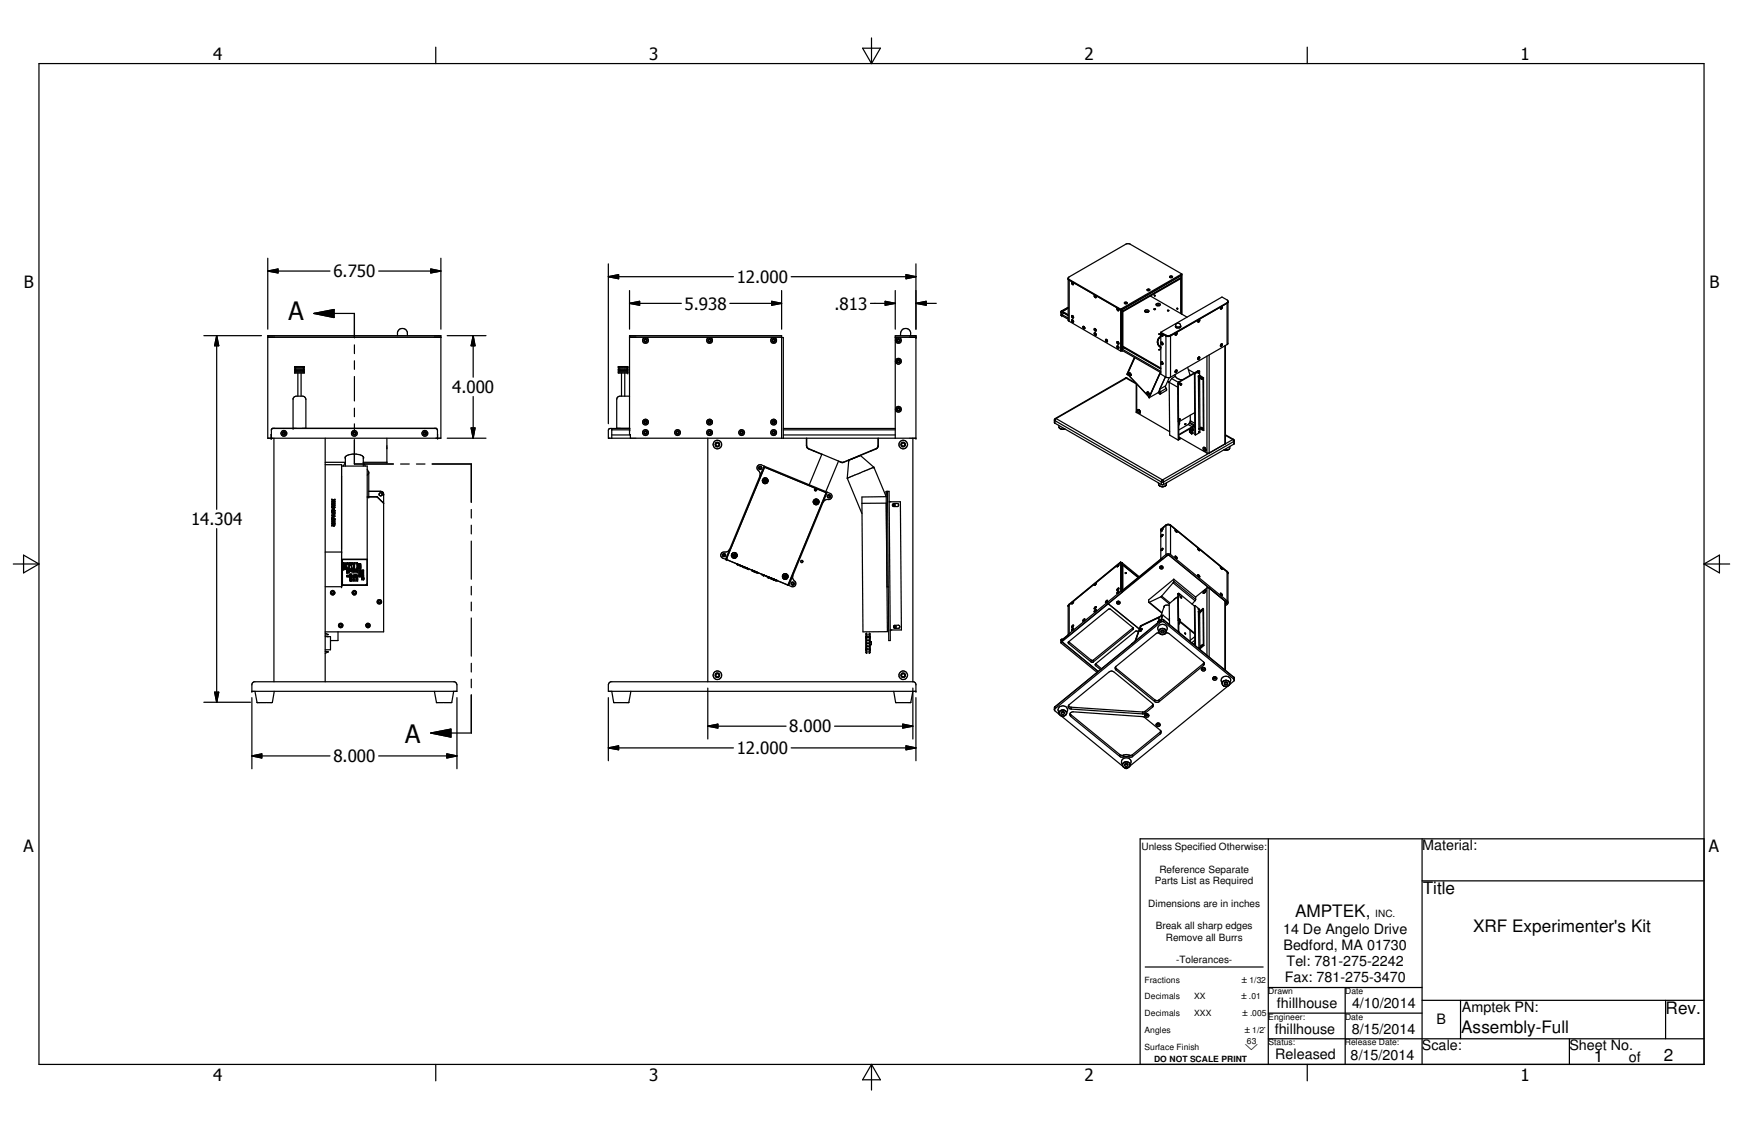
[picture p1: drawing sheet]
<svg xmlns="http://www.w3.org/2000/svg" width="432mm" height="279mm" viewBox="0 0 432 279" stroke-linecap="round" stroke-linejoin="round" font-family="sans-serif">
<defs><g id="words">
<g font-size="6.3">
<text x="71.5" y="79.3">A</text>
<text x="100.4" y="183.9">A</text>
</g>
<g font-size="4.3">
<text x="352.5" y="221.5">Title</text>
<text x="320.8" y="227.2">AMPTEK,</text>
<text x="364.9" y="230.8">XRF Experimenter's Kit</text>
<text x="412.6" y="251.2">Rev.</text>
<text x="362" y="256">Assembly-Full</text>
<text x="394.9" y="263.1">1</text>
<text x="412.2" y="262.8">2</text>
</g>
<g font-size="4.2">
<text x="52.8" y="14.8">4</text>
<text x="160.8" y="14.8">3</text>
<text x="268.7" y="14.8">2</text>
<text x="376.6" y="14.8">1</text>
<text x="5.9" y="71.4">B</text>
<text x="82.6" y="68.7">6.750</text>
<text x="182.5" y="70.1">12.000</text>
<text x="423.5" y="71.4">B</text>
<text x="169.6" y="76.7">5.938</text>
<text x="206.7" y="76.7">.813</text>
<text x="112" y="97.4">4.000</text>
<text x="47.3" y="130.1">14.304</text>
<text x="195.5" y="181.4">8.000</text>
<text x="82.6" y="188.8">8.000</text>
<text x="182.5" y="186.7">12.000</text>
<text x="5.8" y="211">A</text>
<text x="423.4" y="211">A</text>
<text x="52.8" y="267.7">4</text>
<text x="160.8" y="267.7">3</text>
<text x="268.7" y="267.7">2</text>
<text x="376.6" y="267.7">1</text>
</g>
<g font-size="3.5">
<text x="352.3" y="210.4">Material:</text>
<text x="317.9" y="231.4">14 De Angelo Drive</text>
<text x="318" y="235.3">Bedford, MA 01730</text>
<text x="318.7" y="239.4">Tel: 781-275-2242</text>
<text x="318.3" y="243.3">Fax: 781-275-3470</text>
<text x="316.3" y="249.8">fhillhouse</text>
<text x="334.9" y="249.7">4/10/2014</text>
<text x="362.2" y="250.7">Amptek PN:</text>
<text x="315.8" y="256.2">fhillhouse</text>
<text x="334.9" y="256.2">8/15/2014</text>
<text x="355.9" y="253.6">B</text>
<text x="315.9" y="262.3">Released</text>
<text x="334.6" y="262.5">8/15/2014</text>
<text x="352.3" y="260.1">Scale:</text>
<text x="388.8" y="260.1">Sheet No.</text>
<text x="403.5" y="263.1">of</text>
</g>
<g font-size="2.5">
<text x="282.8" y="210.5">Unless Specified Otherwise:</text>
<text x="286.1" y="218.9">Parts List as Required</text>
<text x="287.2" y="216.2">Reference Separate</text>
<text x="284.4" y="224.5">Dimensions are in inches</text>
<text x="340.7" y="227.2">INC.</text>
<text x="286.3" y="230.2">Break all sharp edges</text>
<text x="288.8" y="233">Remove all Burrs</text>
<text x="291.4" y="238.5">-Tolerances-</text>
</g>
<g font-size="2.1">
<text x="283.5" y="243.4">Fractions</text>
<text x="283.5" y="247.6">Decimals</text>
<text x="283.5" y="251.7">Decimals</text>
<text x="295.9" y="247.6">XX</text>
<text x="295.9" y="251.7">XXX</text>
<text x="314.2" y="246.3">Drawn</text>
<text x="333.2" y="246.3">Date</text>
<text x="283.5" y="255.9">Angles</text>
<text x="314.2" y="252.7">Engineer:</text>
<text x="333.2" y="252.6">Date</text>
<text x="283.5" y="260">Surface Finish</text>
<text x="285.9" y="263">DO NOT SCALE PRINT</text>
<text x="308.9" y="258.7">63</text>
<text x="314.2" y="259">Status:</text>
<text x="333.2" y="258.9">Release Date:</text>
</g>
<g font-size="2">
<text x="307.7" y="243.4">±1/32</text>
<text x="307.6" y="247.6">±.01</text>
<text x="307.8" y="251.7">±.005</text>
<text x="308.4" y="255.9">±1/2°</text>
<text x="308.4" y="260">⌵</text>
</g>
</g></defs>
<g fill="none" stroke="#000" stroke-width=".3">
<path d="M9.7 15.7h412.4v248h-412.4zM107.9 11.7v4M213.7 11.9h4.4l-2.2 3.8zM215.9 9.4v6.3M323.8 11.7v4M66.3 67.1l2.6-.5v1zM66.3 64v17.5M66.3 67.1h15.4M77.8 77.6l5-.9v2zM77.8 77.6h10v6.1M93.8 67.1h15.4M106.7 66.6l2.5 .5-2.5 .5z"/>
<path d="M109.2 64v17.5M150.7 68.5l2.5-.5v1zM150.7 65.4v39.5M150.7 68.5h31M156 75.1l2.5-.5v1zM156 72v9.5M156 75.1h12.8M180.8 75.1h12.8M191.2 74.6l2.4 .5-2.4 .5zM193.6 72v9.5M196 68.5h30.9M215.6 75.1h6.2"/>
<path d="M219.3 74.6l2.5 .5-2.5 .5zM221.8 72v9.5M224.5 68l2.4 .5-2.4 .5zM226.9 75.1l2.5-.5v1zM226.9 65.4v16.1M226.9 75.1h5M262.8 77.3h.1M262.9 77.3v.8M262.9 77.3l.2 .1M262.9 78.1l.2 .1M262.9 77v1.1M262.9 77h.2"/>
<path d="M263.1 77l-.2 .3M263.1 78.2l1.5 .9M263.1 77l.1 .2M263.2 77.1l1.4 1M263.2 77.1l1.4-.8-1.4 .9M263.2 77.2l-.1 1M263.2 77.1l1.4 .8M263.6 77.5v.1M263.6 77.6l-.5 .3 1.5 .9M263.6 77.6l1 .6M264.6 69.2l13 7.6 .3-.2M264.6 69l.3 .2"/>
<path d="M264.6 76.2l-1.5 .8M264.6 76.1l-1.7 .9M264.9 79.6l12.7 7.4M264.9 69.2v10.4M264.9 69.2l12.7 7.4M265.5 69.9a.33 .33 0 0 1 .4 .2 .33 .33 0 0 1-.1 .4l-.3-.2zM265.7 79.2l-.2 .1 .2 .5h.2v-.4M265.7 78.3l.2 .3M265.7 70l.2 .3M265.7 79.2l.2 .2M265.7 79.3h.1M265.7 79.3l.1 .3h.1"/>
<path d="M265.8 78.3l-.3-.1 .2 .6 .3-.2-.1-.2M265.8 78.3l.1 .1M265.9 78.4h.1M265.9 79.4v.1M271.1 73.2h.3l.2 .5h-.3zM271.3 73.2h.1M271.3 73.2l.1 .3M271.4 73.5h.1M271.5 73.3v.1M271.6 73.5h-.1M276.9 76.4h.1M276.9 76.4l.3 .4"/>
<path d="M277.1 76.5l.1 .4a.34 .34 0 0 1-.5-.1 .34 .34 0 0 1 .1-.5l.3 .3M277.6 76.6v10.4M277.8 76.7l.2 .1M277.8 76.7v10.2M277.9 76.6l.1 .1M277.9 76.6l-.1 .1M277.9 76.6h.1M278 76.8v10.2M278 76.7v10.3M278 76.7v.1M278.6 75l.4-.2 .2 .3-.3 .2-.3-.2zM278.7 75.1v.1"/>
<path d="M278.7 75.1l.4 .1M278.7 75.1h.1M283.7 76.9a.52 .52 0 0 1 .5-.2 .52 .52 0 0 1 .4 .5 .55 .55 0 0 1-1-.2zM283.8 77.3l.2-.2 .4 .2M284.2 71.7l.3-.1 .4 .2-.5 .2zM284.3 71.9v.1M284.4 71.9l.3 .1M284.4 71.9h-.1M285 73.3l9.1 5.3M285.9 76.5l.4 .1-.3 .1zM286 73.1l.1 .2zM286.5 75.3l.6-.2 .3 .4-.3 .2h-.5l-.2-.2z"/>
<path d="M286.6 75.7l.2-.2 .4 .2M289.2 76.9h.4zM289.8 68.5l.2-.1 .4 .1a.35 .35 0 0 1-.3 .3 .35 .35 0 0 1-.3-.3zM289.9 68.7l.1-.1 .3 .1M291.5 76.4l.3 .1zM292.5 77.6v-8.6l-14.3 8.2v8.8l-.2 .1 .3-.2M292.5 68.2l.2 .1M292.5 68.2l-14.6 8.4M292.6 77.7h.1M292.7 68.3v9.4M292.7 68.7l-14.7 8.4M292.7 68.3l-14.7 8.4"/>
<path d="M292.8 68l-.3 .2M292.8 67.9v9.9M292.8 67.9l-12.9-7.5h-.8l-14.5 8.4v10.6l.3 .2M292.8 67.9l-15.2 8.7M296.8 79.3v.1M296.9 79.2v.3h-.2M297 79.2h.2v.3l-.4 .3-.1-.2zM302.4 76.1v.1M302.5 76l.2-.1 .2 .2-.4 .5-.2-.1zM302.6 76v.3h-.3M304 75v10.3M304 75l-14 8"/>
<path d="M304.2 74.9l-14.2 8.3-1 .1-1.4-.8M304.2 74.8l-.2 .2M50.5 83.1h14.3M53.7 83.1l.5 2.5h-1zM53.7 83.1v43.1M66.3 83.1h42.9v25.4h-42.9zM66.3 83.5h42.9M73 90.8h2.4v.3h-2.4zM73 91.4h2.4v.3h-2.4zM73 92.1h2.4v.3h-2.4zM73.2 91.1v.3M73.2 91.7v.4"/>
<path d="M73.8 92.4v5.7M74.6 92.4v5.7M75.2 91.1v.3M75.2 91.7v.4M87.8 85.4v2.2M87.8 89.4v2.1M87.8 93.3v6M98.5 83.1a1.38 1.38 0 0 1 .8-1.7 1.25 1.25 0 0 1 1.6 .9v.8M110.8 83.1h9.6M117.2 83.1l.5 2.5h-1zM117.2 83.1v10.3M117.2 98.2v10.3"/>
<path d="M153.2 90.8h2.3v.3h-2.3zM153.2 91.4h2.3v.3h-2.3zM153.2 92.1h2.3v.3h-2.3zM153.3 91.1v.3M153.3 91.7v.4M154 92.4v5.7M154.8 92.4v5.7M155.4 91.1v.3M155.4 91.7v.4M156 83.5h37.6M156 98.1h-2.4l-.7 .5-.1 7.5h3.2v1.6h.2v.8M159.7 84.1l.3-.1 .1 .2a.27 .27 0 0 1-.1 .3 .27 .27 0 0 1-.3 0 .27 .27 0 0 1 0-.4z"/>
<path d="M159.8 84.7h.2M175.6 84.1l.3-.1 .1 .2a.27 .27 0 0 1-.1 .3 .27 .27 0 0 1-.3 0 .27 .27 0 0 1 0-.4zM175.7 84.7h.2M191.5 84.1l.2-.1 .2 .2a.27 .27 0 0 1-.1 .3 .27 .27 0 0 1-.4 0 .27 .27 0 0 1 .1-.4zM191.6 84.7h.2M193.6 83.6h.5v24.9M221.8 83.5h5.1M222.5 84.7a.41 .41 0 0 0 .4-.5 .41 .41 0 0 0-.6-.2 .41 .41 0 0 0 0 .7h.2M222.5 84l.3 .3-.2 .3-.3-.3zM223 89.4a.43 .43 0 0 1-.6 .5 .43 .43 0 0 1-.2-.7 .43 .43 0 0 1 .7 0l.1 .2M223.1 83.1a1.31 1.31 0 0 1 .8-1.7 1.31 1.31 0 0 1 1.7 .9v.8M268.3 80.9l.1 .5h.3l.1-.1"/>
<path d="M268.3 80.9h.1M268.3 80.9h.2M268.5 80.9l.2 .2M268.6 80.9v.3h.2M268.7 81v.1M268.7 81.1l.1 .2M271.1 81.4l.3 .1 .2 .5-.5-.2zM271.3 82.5h.1M271.3 82.5h-.2v.2l.3 .4 .2-.1-.1-.4M271.3 82.5l.1 .3M271.3 82.5l.2 .1M271.4 81.4v.4"/>
<path d="M271.4 82.8l.1 .1M271.4 81.8h.1M271.5 81.6h.1M271.5 82.6v.1M271.6 82.8l-.1 .1M271.6 81.8h-.1M273.9 84.1a.34 .34 0 0 1 .4 .2 .34 .34 0 0 1-.1 .4l-.3-.2zM274.2 84.1v.3l.2 .1M274.3 84.2v.1M276.7 84.7h.3l.1 .6-.3-.2zM276.7 85.8h.3l.1 .5-.3-.1zM277 84.7v.3h.2"/>
<path d="M277 85.7v.3l.2 .1M277.1 85.9h.1M277.1 84.8v.1M277.8 86.9l.2 .1M277.8 86.9l-.2 .1M278 86.8l9.6 5.5M278.1 86.5l9.5 5.5M278.2 85.9l9.4 5.4M278.2 85.8l9.4 5.4M278.6 86.2l9 5.2M278.6 86.1v.1M278.6 86.2l-.6 .4"/>
<path d="M278.8 93.6l.2 .1M278.8 93.6h.4M278.8 93.6l-17.4 10.1M279 93.7l2.5 1.4M279 93.7l-17.4 10M279.2 93.6l-.2 .1M279.2 93.6l2.2 1.3M279.3 92.7l-.1 .1M279.3 92.6v.1M279.3 92.6l1.8-4-1.9 4.2M279.3 92.6l5.4 5.8M279.8 92.6l.1 .1"/>
<path d="M279.8 92.6h.1M279.8 92.4l-.1 .1M279.9 92.6h.1M279.9 92.8h.1M279.9 92.7v.1M280 92.6h.1M280 92.4l-.3 .1 .3 .5M280 93h.1M280 92.7l-.1 .1M280 92.5l.2 .3M280 92.8h.1M280 92.6l-.1 .1"/>
<path d="M280 92.6v.2M280 92.8h-.1M280.1 92.8h-.1M280.2 93h-.2M280.2 92.8v.2M281 88.6l-1.8 4.2M281.5 95v7.1M281.6 95.1v7.1M284.2 97.5l.1 .1M284.3 97.3l.1 .1M284.3 97.1l-.1 .3M284.3 97.3h.1"/>
<path d="M284.3 97.3h.2M284.4 97.4v.1M284.4 97.5h-.1M284.4 97.3l-.1 .1M284.4 97.1l-.3 .2 .3 .4M284.4 97.1l.2 .6M284.4 97.1l.2 .2M284.4 97.5h.1M284.4 97.3v.1M284.5 97.3l-.1 .1M284.5 97.5h.1M284.5 97.5h-.1"/>
<path d="M284.5 97.4v.1M284.5 97.5h-.2M284.6 97.7h-.2M284.7 98.3l2.7-6.1-2.7 6.3M286.7 84.8l.1 .3M286.8 85.1l.8 1M286.8 84.9v.2M286.8 85.1l.1 .3M286.8 84.5l.3 1.1 .5 .4M286.9 84.3l-.1 .3M286.9 85.4l.4 .5zM286.9 97.2l.6 .4"/>
<path d="M286.9 97.2l-2.2 1.3M287.1 83.8l-.3 .5M287.1 83.8l-.2 .3M287.1 82.7v.1M287.1 86.6v.1M287.1 82.8l.5 .2zM287.2 97.1l.2 .3h-.2zM287.5 92.3l-2.8 6.2M287.6 83.3l-.7 .7-.1 .9M287.6 83.4l-.5 .4M287.6 86.4l-.5 .3M287.6 86.4l-.5 .2"/>
<path d="M287.6 82.3v10.4l1.2 .7M287.6 82.3l15.1-8.7 1.5 .9v10.6l-.2 .2M287.6 82.3l1.2 .7M287.6 83.4l-.3 .2M287.6 84.8h.4v.6l-.3-.1zM287.8 82.8h.1M287.8 89.8l.3 .2M287.8 82.8l.3 .2M287.8 85l.3 .2M287.9 82.7l-.1 .1M287.9 84.8l-.1 .2M287.9 89.7l-.1 .1"/>
<path d="M288 89.7l-.1-.1a.33 .33 0 0 0-.2 .4 .33 .33 0 0 0 .3 .3v-.5M288 82.7l-.1-.1a.31 .31 0 0 0-.2 .4 .31 .31 0 0 0 .4 .2l-.1-.4M288 89.7v.1M288 89.7l-.2 .1M288 84.9l-.2 .1M288 82.7v.1M288 82.8h-.2M288 89.8h.1M288 84.9v.1M288 82.8v.1M288.1 85.1v.1M288.7 93.3l-1.8 3.9"/>
<path d="M288.8 95.6l-1.5 .8 .2 1.2M288.8 95.6l.1 .6M288.8 83l.4 .1 .8-.1M288.8 93.4l.6 .2 .6-.2M288.8 83v10.4M288.9 96.2v.5l-1.4 .9M288.9 96.2l-1.5 .9M289.4 94.6l.2 .1zM289.6 94.7l.2 13.1 2.1 1.2M289.6 94.7l2.2 1.2 .1 13.1M289.7 93.5l-.9 2.1M290 83v10.4"/>
<path d="M290.2 93.8l-.6 .9M290.2 93.8l1.7 .9M291 92.8l.2 .4M291.1 83h.1M291.2 82.6h.1M291.2 82.6l-.1 .4M291.2 93.2l.6 .6 1.1 .3M291.2 93.2l-1 .6M291.3 82.5l.2-.1a.36 .36 0 0 1 .1 .4 .36 .36 0 0 1-.4 .2M291.3 91.7h.1a.3 .3 0 0 1 .1 .4 .3 .3 0 0 1-.4 .1zM291.3 82.5l-.1 .1M291.3 91.7l.1 .2-.3 .1"/>
<path d="M291.3 82.5l.1 .1-.3 .2M291.8 95l.1 .1M291.8 95l.2 9.5M291.9 95.1l.1 9.4M292.1 94.6v.1M292.1 94.6l-.3 .4M292.1 94.8l.2 .1-.2 .2zM292.1 94.8l.1 .1M292.1 94.7l-.2 .4M292.2 94.8l-.2 .2M292.4 95.2h.1M292.5 80.7a.63 .63 0 0 0-.5-.6 .63 .63 0 0 0-.7 .4v.5"/>
<path d="M292.5 80.7a1.01 1.01 0 0 1-1.3 .2l.3 .3h.6l.4-.2M292.5 80.8v.2M292.5 80.7v.3M292.5 95.1h.2l-.2 .3zM292.5 95l-.1 .3M292.5 95l.1 .1M292.6 95.1l-.2 .2M292.6 95.1h.1M294.2 91l.7 2M294.4 91.6l1.5 .8M295.9 92.5l.1 15.2h.2M295.9 92.5l.1 .1"/>
<path d="M296 92.6l.2 15.1M296.7 91.9l-4.6 2.8M296.7 91.9l-4.6 2.7M296.7 91.9h.2M296.8 88.6l.2-.2a.26 .26 0 0 1 .1 .4 .26 .26 0 0 1-.4 .1zM296.8 89h.1M296.9 93.2h.3M296.9 93.2l.1 13M296.9 92.3h.1l-.1 .2zM296.9 92.5h.1M296.9 88.5l.1 .2-.3 .1M297 93l1.2 .6"/>
<path d="M297.2 93.2l.1 13.9-1.1 .6M297.2 91.9v1l-.3 .3M297.2 91.9l-1.2 .7M297.2 91.9l-1.3 .6M297.2 93.2l.8 .4M297.5 93.5l.1 .2M297.5 93.8l.3 .2M297.5 93.5l.2 .1M297.6 93.7l-.1 .1M297.6 93.7l.3 .2h-.2M297.7 93.6l-.3-.1 .1 .3M297.7 93.6l.2 .3"/>
<path d="M297.9 93.9l-.1 .1M298 93.6l.1 13M298.2 93.6v13h-.1M298.2 93.6h-.2M299 88.2v24M299.6 87.9v24.3h-.6M302.4 85.4l.2-.2 .3 .1-.3 .5h-.3v-.3M302.4 85.4l-.1 .1M302.4 85.4h.1M302.6 85.3v.2l-.3 .1M303.6 85.6v24.3l-.2 .1v-24.4M304 85.3l-14 8.1"/>
<path d="M67.2 108.5v-2.1l.4-.3h40.3l.5 .5v1.9M67.2 107.7l-.1 .8M67.5 106.2h40.6M67.9 108.5v60.4M70.1 107.2l.3-.1 .2 .3-.3 .2zM72.6 106.1v-7.4l.2-.3 .6-.3 1.8 .1 .5 .5 .1 7.4M80.6 114.5h5M80.6 115.1h4v30.2h-4M80.6 108.5v60.4M84.6 115.4h6.4v29.6h-6.4M85.5 113.5l.1 .1M85.6 113.2l-.1 .1"/>
<path d="M85.6 113.2v2.2M85.6 113.2a4.2 4.2 0 0 1 3.7-.5l.7 .5M85.6 114.6l-.6 .8M87.8 101.1v2.1M87.8 105v2.1M87.8 108.9v6h9.7M90 113.2v.4M90 114.6l.5 .8M90 113.2v2.2M91 116.2l.4 .7v6.2M91.4 117.1l-.4 .6M95.8 108.5v6h-5.8"/>
<path d="M99.2 114.9h2.2M103.2 114.9h2.1M105 107.2l.3-.1 .2 .3-.3 .2zM107.1 114.9h9.7v9.5M108.4 107.7v.8M110.8 108.5h9.6M116.7 106h1l-.5 2.5zM151.6 107.7h4.6M151.6 106.5h4.4M151.6 106.1v2.4M156 106.1v-23h37.6v25.4M156 106.1l-5 .1-.3 .4v1.9h76.2v-25.4h-5.1v25.4"/>
<path d="M167.6 106.8h.5l.1 .2-.1 .5-.6-.1zM167.6 107l.3-.1 .2 .4-.4 .1zM175.3 108.5v60.4M183.5 106.8h.4l.2 .2-.2 .5-.5-.1zM183.5 107l.3-.1 .2 .4-.4 .1zM188.1 115.7h.4v.4h-.4zM188.9 119.3l.7 .5M189 118.7l-.1 .7 .7 .4M189.1 118.6a.68 .68 0 0 1 .8-.1 .68 .68 0 0 1 .3 .7M189.1 119h.2M189.1 119l.3 .2M189.2 118.8l-.1 .2"/>
<path d="M189.2 118.8l.3 .2M189.2 118.8l.3 .1M189.2 118.9l-.1 .1M189.3 115.4l-.7-.3a.84 .84 0 0 0-1 .5 .84 .84 0 0 0 .4 1.1l.3 .5v.7M189.3 115.4l16.4 6.8a.82 .82 0 0 1 .3 1.1 .82 .82 0 0 1-1.1 .4l-.7 .3-.3 .4M189.3 115.4l-9.6 23.1M189.3 119v.4M189.3 119.4v.1M189.3 119.4l.2 .1M189.3 119.5h.2M189.3 119v.1M189.4 115.8l-9.5 22.8"/>
<path d="M189.4 115.8l-.1 .1M189.4 119.3l-.1 .2M189.4 115.7l12.5 5.2-.1 .4 .1 .2 .2 .1 .3-.5 2.2 .9M189.5 115.7l-.1 .1M189.5 115.7l15.1 6.4M189.5 118.9v.1M189.5 119.5h.1M189.6 119.4l-.1 .1M189.6 118.8l-.1 .1M189.6 118.8h.1M189.7 118.7l-.2 .3M189.7 119.2l-.1 .2"/>
<path d="M189.7 119.2v.1M189.7 119.2l.2 .1M189.7 118.7h.1M189.7 118.7l-.1 .1M189.7 119l.3 .2M189.7 119h.1M189.8 119.3h.1M189.8 119.1h.1M189.8 118.7v.3M189.8 119v.1M189.8 118.7l-.1 .3M189.8 119.1l.2 .1"/>
<path d="M189.8 118.7h.1M189.9 119.3h.1M189.9 119.7l-.3 .1M189.9 119.2v.1M190 119.2l-.1 .1M190.2 119.3l-.3 .4M190.3 119.2v-.2a.73 .73 0 0 0-.8-.6 .73 .73 0 0 0-.7 .6l.1 .2M190.3 119.2l-.1 .1M194.1 106.1h27.7M194.1 107.7h27.7M194.1 106.5h27.7M199.8 108.5v1.9l.2 .6 3.6 1.6"/>
<path d="M199.9 108.5v2.1l.3 .4 8.4 3.5 8.6-3.5 .2-.2M201.5 111.7h.2M203.6 112.5l-3.1 7.6M207.7 114.2l-3.1 7.6M209.9 118.4l3.6 8.8M215.6 111.7h.2M216.5 115.7l-6.6 2.7M216.5 115.7l3 7.3-6 .1v1.6M216.5 115.7l-3.4-2.9-.4 .2-2.4 1-.4 4.4M217.5 110.8l-.5 .4-8.2 3.4-1.1-.3M217.5 108.5l-.1 2.3M217.6 108.5l-.1 2.3"/>
<path d="M223 101.3a.42 .42 0 0 1-.3 .5 .42 .42 0 0 1-.5-.3M223 101.3l-.2-.3h-.5l-.1 .5M226.1 108.5v60.4M261.2 104l26.5 15.4M261.2 104l.1 .8M261.3 104.8l26.4 15.2M261.4 103.7h.2M261.4 103.7l-.2 .3M261.6 103.7l-.3 .4v.7M261.6 103.7l26.4 15.2M262.3 105.4v.4M262.3 105.8a.93 .93 0 0 0 1.1 .5"/>
<path d="M262.3 105.8l.4 .4 .7 .1M263.8 106.3h-.4M263.8 106.3h-.2M281.5 102.1v.1M281.5 102.2h.1M281.6 102.2l8.2 4.7M282.2 101.6l.3 .4-.3-.1zM282.3 101.6l.2 .3M282.3 101.6l-.3-.2-.2 .2 .2 .7 .4 .1 .1-.5M286.9 119.6l.3 .7M287.7 119.4v.6M288 118.9l.2 .4v.7"/>
<path d="M288 118.9l-.3 .5M289 119.6l-.1 .6M292 104h.1M292.1 108.6l.1-.1-.1 .2zM292.1 104.7l-.1 .2zM292.1 108.2l6.9 4M292.1 108.2l.2 .6-.4 .2M292.1 103.9l.2-.2-.2 .5-.1-.2M292.1 108.7h.1M292.1 103.9l-.1 .1M292.1 103.8v.2M292.1 103.8v.1"/>
<path d="M292.1 103.9v.1M292.2 103.9l-.1 .1M292.2 104.4l-.2 1 .1 2.8M293.5 105.1h.2M293.5 105.1h.1M293.7 104.9v.2M293.7 104.9l-.2 .2M293.7 105.1l-.1 .1M293.7 104.9l-.1 .2M294.3 105.2l-2.3 1.3M294.3 105.2l1.1 .5M294.6 104.8l-.3 .4"/>
<path d="M294.6 104.8l1.4 .8-.3-.2M294.7 106.3v.8l.3 .2M294.7 106.2v.4M294.7 107l.1 .1M294.7 106.5l.3 .1M294.7 106.6l.1 .2M294.8 104.6l-.2 .2M294.8 104.6l1.2 .7M294.8 106.2l.2 .1M294.8 106.8h.2M294.9 106.2l.1 .1M294.9 102.8v1.4"/>
<path d="M294.9 106.9l-.2 .1M294.9 106.6h-.2M294.9 104.2l-.1 .4M294.9 104.2l1.1 .7M295 106.1v1h-.2M295 106.9l-.3-.1v.2M295 106.3l-.3 .1 .3 .2M295 107l-.2 .1M295 106.7l-.2 .1M295 106.1v1.2M295 107.3l.2 .1M295.1 107.2l.1 .1"/>
<path d="M295.1 106.4h.2M295.1 106.4v.3h.2M295.2 107.3v.1M295.3 106.4v.3M295.4 105.7l-3.4 2M295.4 106.4l-.1 .3M295.4 106.4h-.3M295.4 106.4h-.1M295.4 107.3h.1M295.4 107.3l-.2 .1M295.5 107.3h-.1M295.5 105.8l.1 .8-.1-.1"/>
<path d="M295.5 106.5l-.1 .8M295.5 107l-.5 .3M295.5 107.1l-.3 .2M295.6 106.5h-.1M295.7 105.7l-3.7 2.1M295.7 105.4v.3M295.7 105.4l-.3 .3M295.7 105.7l.3 .2M296 102.2l-4 2.3M297 106.9l.1-.1-.1 .3zM297.2 106.2h-.2M297.2 106.2l.9 .4"/>
<path d="M297.6 105.9l.1 .2M297.6 105.9l.4 .4M297.6 106.2l.3 .1M297.6 105.9l-.2 .1 .2 .2M297.6 105.9v.1M297.7 106.1l.3 .2M297.7 106.1l-.1 .1M297.8 106h.1M297.8 106l-.1 .1M298 106.3h-.1M298.1 110.8a.58 .58 0 0 1 .6 .3 .58 .58 0 0 1 0 .6 .64 .64 0 0 1-.6-.9zM298.4 110.9l.4 .5-.3-.1z"/>
<path d="M298.5 111l.2 .3M298.7 111.3h.1M303.2 111.4l.7 .1M303.2 111.4l.5 .1M303.6 107.8l1.8 1.1M303.6 107.7l2 1.1M304.5 111.3l-.6 .2M304.6 111.2l-.1 .1M304.6 111v.2M304.8 110.5l-.2 .5M305.4 108.9l.2 .4v.7M305.4 108.9l-17.4 10"/>
<path d="M305.6 108.8l.2 .3-.2 .9M305.6 108.8l-.2 .1M305.6 110l-17.4 10M305.8 109.3l-17.6 10.1h-.5M3.3 139.7h6.4M5.8 137.5l3.9 2.2-3.9 2.2zM53.7 130.9v43M80.6 136.7h4M82.2 124.9l.4 .3M82.2 124.9v.4l.1-.2M82.2 127h.8v.3l-.4 .2zM82.2 127.6l.8 .3-.8 .3 .2-.1z"/>
<path d="M82.2 129h.8v.5l-.2-.3h-.2v.3l-.1-.3h-.2l-.1 .4zM82.2 123.7l.4 .2M82.2 123.7l.3 .3M82.2 128.5l.1 .4 .2-.2M82.2 124.9h.1M82.3 126.4l-.1 .3 .2 .1 .4-.4v.2M82.3 126.3l-.1 .1M82.3 125.6h.1M82.3 125.7l.1 .1M82.3 125.1l.5 .2 .2-.2-.3-.2 .1 .2-.2 .1M82.3 126.3l.2-.1-.2 .3 .1 .2 .1-.1M82.3 130.1l-.1 .1"/>
<path d="M82.3 124.9l.3 .3M82.3 126.3v.1M82.3 128.7h.1M82.4 125.4l-.1 .4h.2M82.4 125.4l-.2 .3 .1 .2 .3-.1M82.4 125.4v.2M82.4 125.4l-.2 .2M82.4 128l-.2 .1M82.4 128.7l.1 .1M82.4 130h-.1M82.4 128.4h.3M82.4 128.4l-.2 .1"/>
<path d="M82.4 128.3h.3M82.4 128.3l-.2 .2M82.5 124l-.3 .2M82.5 129.9l-.3-.1v-.1h.8l-.1 .5-.4-.1-.3 .2 .1-.3M82.5 129.9l-.2 .2M82.5 129.9v.1M82.6 123.9l.4-.2-.3 .3 .3 .3-.4-.3-.4 .3 .3-.3M82.6 126.4h.4l-.3 .4 .1-.2M82.6 126.3l-.1 .4h-.2v-.3M82.6 125.8h.1M82.6 125.2h.1M82.6 126.3h.2l.2 .2"/>
<path d="M82.6 126.4l-.1 .1M82.6 125.6l-.1 .2M82.6 127.3v-.2h.2v.2M82.6 129.8h.2v.2l-.2 .1zM82.6 124.4l.4 .2M82.6 125.6l.1 .2M82.6 125.6l.1 .1M82.6 127.3h.2M82.6 127.2v.1M82.7 124.9l.2 .2M82.7 125.8h.1M82.7 125.6h.1"/>
<path d="M82.7 125.7h.1M82.7 128.7h.1M82.7 128.4l.3 .2M82.7 128.3l.3 .3M82.8 124.5l-.2-.1 .4 .2M82.8 124.5l-.6 .2 .8-.1M82.8 124.5l-.6 .1M82.8 125.4v.1M82.8 127.8l-.3 .2M82.8 127.8h-.3v.2M82.8 125.4l.1 .1M82.8 125.1h.1"/>
<path d="M82.8 125.5l-.1 .1M82.8 125.5h.1M82.8 125.4l-.1 .2M82.8 127.3h-.1M82.8 130l-.2 .1M82.8 125.6v.1M82.8 128.6v.1M82.8 125.5l.1 .3h-.3M82.8 128.6l-.3-.2-.2 .2 .2 .1M82.8 125.7v.1M82.8 126.6l-.1 .1M82.8 128.7l-.1 .1"/>
<path d="M83 128.6l-.2 .3-.1-.2M84.6 138.5h6.4M84.8 138.6v6.3h6.2M84.8 139.4h3.8v1.7h-3.8M84.8 138.6l.1 .9 .1 .2M85 139.9l.5 .1M85 139.5v.3M85 139.7h.1M85.1 139.6l-.1 .1M85.1 140v.4h.4M85.1 139.4v1.6h3.3l.1-1.6M85.2 139.6h.6v.2h-.6z"/>
<path d="M85.3 139.6v.2h.5M85.9 139.9v.6M86.1 139.4h.1M86.4 139.8h.8M86.7 139.4h.1M87.2 139.4h.1M87.6 139.7v-.1v1.2M87.8 139.4h.1M88.4 139.4l.1 .3M88.5 139.9v.1M88.9 139.9h.4M89.1 139.7h.1"/>
<path d="M89.1 140h.1M89.2 140h.1M89.3 139.7h-.4v-.1h.4v.4h-.4l.4-.2M89.3 139.7h.1M89.3 139.8h.1M90.9 138.6v6l-.3 .3M91 123.1h2.4M91 138.6h-6.2M91.4 121.7h2.9a.72 .72 0 0 1 .7 .7v34.1h-14.4M91.4 123h2M93.4 123v.1M93.4 123.1l1.6 1.6"/>
<path d="M93.4 123l1.6 1.6M93.9 122.6l.2 .2M93.9 122.6v-.3l.4-.3 .4 .3v.3M94.7 122.6l-.6 .2M94.7 122.6l-.3 .2M116.8 126.2v2.1M116.8 130.1v2.1M116.8 134v9.5M179.1 137.4l.4-.1 .1 .3-.3 .2zM179.7 138.5l9.5 4M180 138.3v.3l15.2 6.3M180.1 138.2h.1"/>
<path d="M180.8 136l-.8 .7a1 1 0 0 0-1.1 .1 1 1 0 0 0-.3 1l.4 .5 .7 .2M181.5 137.5h.2M181.5 137.3l.2 .1M181.5 137.3h.1M181.5 137.3v.2M181.6 137.3l-.1 .2M181.6 137.3l.1 .1M181.6 137.4h.2M181.7 137.5v.1M181.7 138h.1M181.7 137.6h.1M181.7 137.9l.1 .1"/>
<path d="M181.7 137.4h.1M181.7 137.6v.2M181.7 137.8h.1M181.7 137.8v.2M181.8 137.6v.2M181.8 137.8l-.1 .2M181.8 137.4h.1M181.9 137.8l-.1 .2M181.9 137.7l.4 .1M181.9 137.8h.1M181.9 137.7v.1M181.9 137.3l-.1 .1"/>
<path d="M182 137.8l-.2 .1M182 137.2h-.1M182.1 137.3l.1 .3M182.1 137.5l.2 .2M182.1 137.2h.1M182.1 137.8h.2M182.1 137.7l.1 .1M182.2 137.2l-.2-.1-.1 .2M182.2 137.6h.1M182.2 137.2l-.1 .2M182.3 137.8h.1M182.3 137.6v.2"/>
<path d="M182.4 137.1l.1 .1M182.4 137.1l-.6-.2-.5 .3a.75 .75 0 0 0 .4 1.1M182.4 137.1a.7 .7 0 0 0-1 0 .7 .7 0 0 0 .2 1.1M182.5 139.6l.3 .1M182.5 137.2a.68 .68 0 0 1-.1 .8 .68 .68 0 0 1-.7 .2M182.5 137.2l.1 .4-.1 .4-.3 .3h-.5M182.8 139.7h.1M182.8 139.8l.3 .1M183.2 139.9v.1M183.2 140h.3M183.2 140h.1M198.5 138.9l.2-.1 .2 .3-.2 .3-.3-.2z"/>
<path d="M201.6 124.7l.5 .3 .6-.2M201.7 124.2l.2 .1M201.8 124l.1 .1M201.8 124l.2 .2M201.8 124v.2M201.8 124.1l-.1 .1M201.9 124.3l.1 .1M201.9 124.7l.2 .1M201.9 121.1h.2l.2 .3-.4 .1zM201.9 124.7h.1M202 124.7h.1M202 124.2h.1"/>
<path d="M202 124.4v.3M202 124.5l-.1 .2M202.1 124.1l-.1 .1M202.1 124.1v.1M202.1 124.6h.1M202.1 124.6v.2M202.2 124.5l-.1 .1M202.2 124h.1M202.2 124.5h.1M202.2 124.5h.3M202.2 124l-.1 .1M202.3 123.9l.1 .1"/>
<path d="M202.3 124l-.2 .2M202.3 123.9v.1M202.3 123.9l-.1 .1M202.4 124.5h.1M202.4 124.2l.2 .2M202.4 124.4h.2M202.4 124v.4M202.4 124v.1M202.5 124.3l-.1 .1M202.6 124.4l-.1 .1M202.7 123.8a.71 .71 0 0 0-.9-.1 .71 .71 0 0 0-.3 .9M202.8 124l.1 .4-.2 .4"/>
<path d="M202.8 124a.7 .7 0 0 0-1-.3 .7 .7 0 0 0-.1 1.1 .7 .7 0 0 0 1 0M202.9 124.2l-.2 .6M204.6 122.1l-9.4 22.8M204.6 122.1v.1M204.9 121.9l-9.5 23.1M205.1 122.7h.4l.1 .4h-.5zM213.5 124.7l6-.1 .3 31.9h-6zM219.5 121.7h.8l.3 37h-.4l-.2-13.3h-.2zM219.9 121.7l.1 23.7M220.3 124.3h2.8l.2 31.7h-2.7M221.2 124.8l1-.1 .3 .1 .1 .3-.3 .4h-.9l-.3-.2zM276.8 140l.3-.2a.41 .41 0 0 1-.4 .6z"/>
<path d="M277.6 139.2v7.3M277.6 139.2l.3 .2M277.6 139.2l-12.7 10.4M277.8 139.5v7.1M277.8 139.4l-.2-.1-13 10.7M278 139.4v7.1M278 139.4l-.2 .1M278 139.4h.1M278 139.4v7.2M278 139.8l4 3.2M278 139.4l4.2 3.4M287.2 120.3v.1"/>
<path d="M287.4 120.4l.2 .1M287.6 131.2l1.2-1.1a.96 .96 0 0 1 1.2 0l14.2 11.8M287.6 138.4l.1 .1M287.6 138.4l-9.4 7.7M287.7 138.5h.3l1.2-1h.4l14.1 11.6 .1 .1-.1 .3M287.7 120h.5M287.7 138.5l-9.5 7.7M287.7 131.1l.3-.2a.33 .33 0 0 1 0 .4 .33 .33 0 0 1-.4 .1zM287.7 132.5l.3-.1a.41 .41 0 0 1-.4 .5zM287.7 136l.3-.2a.41 .41 0 0 1-.4 .6zM287.8 131.4h.1M287.8 132.8v.1"/>
<path d="M287.8 136.3h.1M287.8 132.9h.1M287.9 138.4l-9.9 8.1M288.1 131.1l-.3 .3M288.1 136.1l-.3 .2M288.1 132.6l-.3 .3M288.8 130l-1.2 1.1v7.3M288.8 130v7.4M288.8 137.4l.6-.2 .6 .2M288.8 137.4l-1.2 1M288.8 130l.6-.2 .6 .2M288.9 120.2a1.21 1.21 0 0 1-1.7 .1"/>
<path d="M288.9 120.2l-.5 .3h-.7M289.1 137.6l-14.5 11.9M289.1 137.5v.1M289.4 137.5l-.3 .1M289.5 137.5l14.2 11.5 .1 .3-.2 .2M290 130v7.4M290 137.4l14 11.4M290 130l14 11.5M291.1 137.8l.4 .1v.4l-.3-.3zM291.1 131.3a.41 .41 0 0 1 .4 .5l-.2-.1zM291.1 131.5l.3 .2M291.1 138l.3 .2"/>
<path d="M291.4 138.2v.1M296.8 136.1l.2 .3M296.8 135.8l.4 .6-.3-.2zM296.8 135.8h.1M422.1 139.7h6.4M422.1 139.7l3.9-2.2v4.4zM80.6 157.7h1.3v3.3h-1.3M80.6 156.8l.6 .3M81.2 157.1h.1M81.3 157.1l-.7 .2M82.1 146.8l.1 .1M82.1 146.8l.2 .3"/>
<path d="M82.1 146.8l.3-.3 .3 .3M82.3 147.1h.2M82.6 147l-.1 .1M82.7 146.8l-.2 .3M82.7 146.8v.1M83.7 156.5v2.2h-1.8M84.1 154.9l.1 .3M84.7 155l-.3 .2-.2-.1v-.4h.4l.1 .3-.3 .2M84.8 144.5h.1M84.8 144.9h.1M84.9 140.3l.1 .1M84.9 144.9h.1"/>
<path d="M84.9 140.3l.1 .3M85 140.4l.9 .1M85 140.5v.3M85 140.7h-.2v4.2M85 140.1h.1M85.1 140.5l-.1 .1M85.1 140h.4M85.2 140.8h.6M85.3 140.5v.3M85.5 140.5v-.6h.4v-.3h1.9v1.2h-.8v-.6l-.2-.2-.3 .1v.7h-.6v-.3h-.7v.4h.6v-.4M85.9 142.5h.5M85.9 141.3h.5z"/>
<path d="M86 141.6h.4M86 141.4l.1 .1M86 142.7h.3M86 141.4v.1M86 141.7l.4 .1M86 141.6h-.1M86 141.4h.1M86 141.7l.3 .1M86 142.6v.1M86 142.7h.1M86.1 141.6h-.1M86.1 141.4l.1 .1"/>
<path d="M86.1 141.7l-.1 .1h.4M86.1 141.5h.3M86.1 141.3h.2M86.1 141.6h.2M86.1 141.7l.3 .1M86.1 142.6l-.2 .1M86.2 141.5l.2-.1v.2h-.5M86.2 141.5h.1M86.3 142.6h.1M86.3 141.6h.1M86.4 141.3h-.4M86.4 142.6l-.1 .1"/>
<path d="M86.4 142.6l-.5 .1M86.4 140.8v-1h.8v1M86.4 142.6v.1M86.4 141.6h.1M86.4 141.3h.1M86.4 142.7h-.1M86.7 142.3h.4M86.7 142.6v.2h.3M86.7 143.3v.1M86.7 141.4l.4 .1-.3-.1M86.7 142.6v.1M86.7 141.4h.1"/>
<path d="M86.7 143.6v-.2h.4v.3h-.4l.4-.1M86.7 143.3l.1 .1M86.7 142.9h.4M86.7 142.7h.1M86.7 142.6l.4 .1-.1-.1M86.7 143.3h.1M86.7 141.2l.3 .1M86.7 141.2h.1M86.8 143.5l.1 .1M86.8 142.5v.2h.3h-.1M86.8 142.4v.1M86.8 143h.3"/>
<path d="M86.8 141.2l-.1 .1h.4l-.3 .1M86.8 142.8l.1 .2M86.8 143.6h.1M86.8 142.3l-.1 .1M86.8 143.3h-.1M86.8 142.4l-.1 .1M86.8 142.5l-.1 .1M86.8 143.7h-.1h.3M86.9 143.6h.1M86.9 142.8l.2 .2M86.9 142.3h-.1M86.9 142.4l.1 .1"/>
<path d="M86.9 142.8l-.2 .1M86.9 141.3h.2M86.9 142.3h.1M86.9 142.3l-.1 .2M86.9 142.8h.1M86.9 143.5h.1M87 142.5h.1M87 142.6v.1M87 142.9h.1M87 142.4v.1M87.1 143.3h-.4M87.1 142.3l-.4-.1v.3h.1"/>
<path d="M87.1 142.3l-.3 .2M87.1 143.3h.1M87.1 142.8l-.1 .1M87.1 141.4h-.4M87.4 141.6h1.2M87.4 143.6h.2M87.4 143.1h1.2v.8h-1.2zM87.4 141.2h1.2v.7h-1.2zM87.5 146.8l.3-.3 .2 .1 .1 .3-.3 .2M87.5 146.8v.1M87.5 146.8v.2M87.5 142.7l.7 .1"/>
<path d="M87.5 147l.3 .1M87.5 146.9l.1 .1M87.5 141.2l.1 .4M87.5 142.5l.1 .2M87.6 143.1v.5M87.6 142.6l.2-.1zM87.6 143.6h1M87.6 142.7l.2 .1M87.7 143.6h.1M87.7 143.1v.5M87.7 141.2l.1 .3h.6v-.3M87.8 142.5l.8 .1"/>
<path d="M87.8 142.5h.3l.4 .2M87.9 143.1h.5M87.9 143.1h.1M88 141.2h.2M88 147l-.2 .1M88.1 146.9l-.1 .1M88.4 143.1l.1 .5h-.8M88.4 143.1h.1M88.5 143.3h.1M88.5 140.7h.1M88.6 142.5h-1.1M88.6 143.6h.1"/>
<path d="M88.6 141.2v.4M88.6 142.5l-.4 .3M88.6 143.1v.5M88.6 142.5l.1 .1-.5 .2M88.9 141.2h1.2v1.7h-1.2zM88.9 140.4l.3 .1h-.3h.4M88.9 140.4h.4M88.9 140h.4M88.9 142.5h.1M88.9 141.2v1.6h1.1v-1.6M88.9 141.3h1.1M88.9 140.1v.2"/>
<path d="M89.1 141.8v-.3h.3v.3M89.1 141.4h.3M89.1 142.6h.3M89.1 142.5h.3M89.1 141.4v-.1l.3 .1M89.1 142.6v-.3h.3v.3M89.1 140.4h.1M89.1 142.2v-.3h.3v.3M89.1 140.3l-.2 .1M89.1 141.8h.3M89.1 141.7h.3M89.1 142.2h.3"/>
<path d="M89.1 142.1h.3M89.1 141.5v.1h.3l-.1-.1M89.1 142.3h.2M89.1 142.1h.2M89.1 142.7h.2M89.1 142.5h.2M89.1 141.9v.1h.3l-.1-.1M89.1 140.6h.1M89.1 140.1h.1M89.1 141.3v.1M89.1 141.7h.1M89.1 142.1h.1"/>
<path d="M89.1 142.3h.1M89.1 142.5h.1M89.1 142.7h.1M89.1 142.5v.1M89.1 142.1v.1M89.1 141.7v.1M89.1 141.4h.1M89.2 140.3v.1M89.3 140.3l-.1 .1M89.3 140.9h.1M89.3 140.6l-.4 .1 .4-.1v.3M89.3 140.7h.1"/>
<path d="M89.3 140.3l-.4-.2h.4v.4h-.3M89.3 141.4h.1M89.3 140.8h-.4M89.3 141.3v.1M89.3 141.7h.1M89.3 142.1h.1M89.3 142.3h.1M89.3 142.5h.1M89.3 142.7h.1M89.3 142.5l.1 .1M89.3 142.1l.1 .1M89.3 141.7l.1 .1"/>
<path d="M89.6 141.8v-.3h.3v.3M89.6 141.4h.3M89.6 142.6h.3M89.6 142.5h.3M89.6 141.4v-.1l.3 .1M89.6 142.6v-.3h.3v.3M89.6 142.2v-.3h.3v.3M89.6 141.8h.3M89.6 141.7h.3M89.6 142.2h.3M89.6 142.1h.3M89.6 141.5v.1h.3l-.1-.1"/>
<path d="M89.6 142.3h.2M89.6 142.1h.2M89.6 142.7h.2M89.6 142.5h.2M89.6 143.3h.5M89.6 141.3v.1M89.6 141.7h.1M89.6 142.1h.1M89.6 142.3h.1M89.6 142.5h.1M89.6 142.7h.1M89.6 143.3h.1"/>
<path d="M89.6 143.4v.1M89.6 143.3l.2 .1M89.6 143.5h.5M89.6 141.7v.1M89.6 141.9v.1h.3l-.1-.1M89.6 141.4h.1M89.6 142.1v.1M89.6 142.5v.1M89.7 143.2v.1M89.7 143.2h.1M89.7 143.1h-.1h.5M89.7 143.3h.4"/>
<path d="M89.7 143.3h.1M89.7 143h-.1h.5M89.7 143v.1M89.8 143.4h.1M89.8 143.4h-.2M89.8 143h.2zM89.8 141.3v.1M89.8 141.7h.1M89.8 142.1h.1M89.8 142.3h.1M89.8 142.5h.1M89.8 142.7h.1"/>
<path d="M89.8 143v.1M89.8 141.4h.1M89.8 141.7l.1 .1M89.8 142.1l.1 .1M89.8 142.5l.1 .1M89.9 143.4h.1M90 143.4h.1M90 142.5h.1M90.1 143.2h-.5l.5 .1M90.1 143v.1M90.1 143.4v.1M90.1 143.3l-.1 .1"/>
<path d="M90.9 155l.1 .2M91.1 155.2h.1M91.4 155l-.1-.4-.4 .1 .1 .5 .4-.1M91.4 154.9v.3M93.7 149.1v.1M93.8 149.3l.2 .1 .3-.3-.2-.3h-.2l-.2 .3 .3 .3 .2-.1M94.3 149.1l-.1 .1M116.8 145.2v2.2M116.8 149.1v2.2M116.8 153.1v9.4M183.6 140.1l.3 .2M183.9 140.3h.1"/>
<path d="M183.9 140.2v.1M184 140.3l.4 .2M184.4 140.5h.3M184.4 140.4v.1M184.8 140.6l.3 .1M185.2 140.8l.3 .1M186.4 141.2l.2 .1M186.6 141.3v.1M186.6 141.4l.5 .1M187.1 141.6l.3 .1M187.4 141.7l.2 .1M187.4 141.6v.1"/>
<path d="M187.6 141.8h.1M187.6 141.7v.1M187.6 141.8h.2M188.8 142.2l.3 .2M189.1 142.4h.1M189.1 142.4l.1 .1M189.2 142.5h.1M189.3 142.5l.8 .3M189.3 142.5l.7 .3M190.1 142.8l.2 .1M190.2 142.8h.1M190.2 142.8l5 2.1"/>
<path d="M190.3 142.9l.5 .2M190.5 142.9v.1M190.8 143.1h.1M190.8 143v.1M190.9 143.1h.1M191 143.2l.3 .1M191.1 143.2h.1M191.3 143.3h.1M191.4 143.3l.7 .3M191.7 143.4v.1M191.9 143.6h.1M192.1 143.6l.3 .1"/>
<path d="M192.4 143.7v.1M193.9 143.1a.71 .71 0 0 1 .6-1 .71 .71 0 0 1 .7 1M193.9 143.1l.2 .3 .6 .1M193.9 143l.4 .4h.4M194.1 142.7h.2M194.1 142.7l.3 .2M194.2 142.6l-.1 .1M194.3 142.7l.1 .1M194.3 143.2h.1M194.3 143.1l.1 .1M194.3 143.1v.1M194.3 142.7l-.1 .1"/>
<path d="M194.3 142.7h.2M194.3 142.7l-.2-.2v.2M194.3 142.6v.1M194.4 142.9l-.1 .2M194.4 143l-.1 .2M194.4 142.8v.2M194.4 142.8v.1M194.5 142.5v.2M194.5 142.5v.1M194.6 142.3l.2 .1M194.6 142.4l.1 .1M194.6 142.3l-.1 .4"/>
<path d="M194.6 143l-.2 .2M194.6 142.3l-.1 .2M194.6 142.7h.1M194.6 142.7l.2 .1M194.7 142.6h.1M194.7 142.5l-.1 .2M194.7 142.5v.2M194.7 142.7l.1 .1M194.7 143h.2M194.8 142.8l.1 .1M194.8 142.4l-.1 .2M194.8 142.8l.2 .1"/>
<path d="M194.8 142.4l-.1 .1M194.9 143h-.4l-.1 .2M194.9 143h.1M194.9 142.9h.1M194.9 142.9v.1M195 142.9l-.1 .1M195 142.3a.67 .67 0 0 0-.9-.1 .67 .67 0 0 0-.2 .8M195 143.2l-.3 .2M195.1 142.5l.1 .5M195.2 143.1l-.1 .1M195.2 143l-.5 .5M195.2 144.9h.1"/>
<path d="M195.2 144.9l.2 .1M195.3 144.6l-.1 .3M196.2 144.4h.4v.4l-.5-.1zM196.4 142.5a1.72 1.72 0 0 0 .7 1.7 .8 .8 0 0 1-.2 .9 .8 .8 0 0 1-.9 .2l-.6-.3M214.5 158.1h.1M214.5 157.7v.1M214.7 156.9l-.2 .2v4.5l.2 .2M214.7 157.3v.4M214.7 158.1l.6-.2v.6h-.6zM214.7 158.7h.6v.6h-.6zM214.7 159.4h.6v.6h-.4zM214.7 156.8v.6"/>
<path d="M215.3 156.9l.3 .2v1.9M215.3 157.3l.1 .4M215.3 156.8l.1 .6M215.5 157.7l.1 .1M215.5 158.1h.1M215.5 159h.3M215.6 158.9l.2 .1M215.6 159.7v1.9l-.3 .2M215.8 159h.1M215.8 159.7h-.2M215.8 159.6l-.3 .1M215.9 159l-.1 .6"/>
<path d="M215.9 159.6l-.1 .1M221.4 155l1.1-.1a.38 .38 0 0 1 .4 .3 .38 .38 0 0 1-.4 .4h-.9l-.2-.3zM221.6 155h.3l.1 .3a.28 .28 0 0 1-.4 .2 .28 .28 0 0 1 0-.5zM262.8 158.5l.1 .8 8.9 7.2M262.9 158.5v.5M262.9 158.5h.1M262.9 158.5h-.1M262.9 159l-.1 .1M263.1 158.3v.7M263.1 158.3l.1 .2M263.1 159l9 7.3-9-7.4-.2 .1M263.1 158.3l-.3 .2"/>
<path d="M263.1 158.4l-.2 .1M263.2 158.5h.1M264.6 157.4l-1.5 1.3M264.6 157.3l-1.4 1.2M264.7 159l.1 .4M264.7 159l.1 .1M264.7 159h.1M264.8 159h-.1M264.8 159.4l5.5 4.6M264.8 159v.1M264.8 159.1v.3M264.8 159l5.5 4.5"/>
<path d="M264.8 159.1h.1M264.9 149.6v7.3M264.9 156.9l-1.7 1.5M265.5 155.1l.3-.2h.2l-.4 .5zM265.6 149.2l.2-.2a.32 .32 0 0 1 .1 .4 .32 .32 0 0 1-.4 .2zM265.6 155.7h.4l-.5 .5zM265.7 149.4v.1M265.8 155.6l-.1 .1M265.9 155.1l-.2 .3M265.9 155.1h.1M265.9 155.8l-.2 .3M265.9 149.2l-.2 .2"/>
<path d="M268.4 153.5l.4-.1-.5 .5zM268.6 153.5v.1M268.7 153.5l-.2 .3M271.2 150.4l.4-.1-.5 .5zM271.2 151.2l.4-.2-.1 .3-.4 .3zM271.3 144.5l.3-.1v.2l-.5 .4zM271.5 144.6l-.2 .3M271.5 150.5l-.2 .2M271.5 151.2l-.2 .3M274.3 149v-.3a.36 .36 0 0 0-.3 .2 .36 .36 0 0 0 0 .4l.1-.1M274.3 148.9l-.2 .3M274.3 148.9h.1"/>
<path d="M274.3 149l-.2 .2M274.5 149.6h.1M274.5 149.5v.1M274.5 149.6l-11.4 9.4M274.6 149.6l7.7 6.2M274.6 149.4v.2M276.8 145.8l.3-.2 .1 .2-.5 .4zM276.8 149.1l.2 .2 .3-.2M276.8 149.1l.2 .3 .3-.3M276.9 149v.1M276.9 149h.3M276.9 149l-.1 .1"/>
<path d="M276.9 146.5h.3l-.5 .5zM277.1 146.6l-.2 .3M277.1 140.1l-.2 .2M277.1 146.6h.1M277.2 145.9l-.3 .3M277.2 140l-.1 .1M277.2 149l-.2 .2M277.2 149l.1 .1M277.6 146.5l-12.7 10.4M277.6 146.5l.2 .1M278 146.5v.1M278 146.5l-.2 .1"/>
<path d="M278 146.6l-13.4 11v-7.7l.3-.3M278 146.4h.1M278.2 146.2l-.2-.2 .3 .3M278.8 141.9v.2l.2-.2M278.8 141.9h.2M280.5 159.4v.1M280.5 159.4l-.1 .2M280.7 155.5l-5.6-4.6-.3-.1-10 8.2M280.7 155.5v.4M280.7 155.9l-9.9 8.1M280.7 155.5l-9.9 8M281.2 158.8l-.7 .6"/>
<path d="M281.9 143l-3.7-3v6.2M282 156.5l-.4-.2-.3 .1-9.9 8M282.4 156.3h.1M282.5 156h.1M282.5 155.2h.1M282.5 155.2l-1.2 3.6M282.5 156l.1 .2M282.5 156l.1 .1M282.6 156l.1 .1M282.6 156h.1M282.6 155.1l-1.3 3.7M282.6 155.1l-.1 .1"/>
<path d="M282.7 155.9v.1M282.7 155v.1M282.7 155.9h.1M282.7 155l-.1 .1M282.7 156.1l-.1 .1M282.7 155.9l-.1 .1M282.7 156h.1M282.7 156v.1M282.8 155.7l-.4 .5M282.8 156l-.3 .3M282.9 155.7l-.4 .2-.1 .2 .1 .2M282.9 155.7l-.4 .6"/>
<path d="M282.9 155.7l-.1 .3M282.9 155.8v.1M284.6 149.2h.1M284.6 149.2l3.2 2.6M284.7 149.2h-.1M284.7 149.2l3.2 2.6M286.9 154.1v.1M287 153.8l-.1 .2 .2-.1M287 153.9l.1 .1M287 153.9l-.1 .2M287 153.1l.1 .1M287 153.1h.1"/>
<path d="M287 153l.1 .1M287 153v.1M287 153l-4.4 2.1M287.1 156.6a.88 .88 0 0 1 .9-.9 .88 .88 0 0 1 .8 1.1l-.1 .1M287.1 156.6l-.2-.7a1.15 1.15 0 0 1 1.1-1.3 1.15 1.15 0 0 1 1.1 1.3l-.3 .9M287.1 154h.1M287.1 156.6v.2M287.1 153.9h-.1M287.1 153.8h.1M287.1 156.8l.2 .1M287.1 153.8v.1M287.1 153.8l.1 .1"/>
<path d="M287.1 153.7l.1 .1M287.1 156.8l-.7 .1-9.9 8.2-.2 .2 .2 .6M287.1 156.8a1.03 1.03 0 0 0 1.6 .1M287.1 153.7v.1M287.2 153.6l.2 .1M287.2 153.6l-.3 .5M287.2 153.6h.2M287.2 153.8l-.2 .3M287.3 156.9l.6 .3M287.4 153.6v.2M287.4 153.8l-.1 .1M287.4 153.8h-.1"/>
<path d="M287.5 140.4l.2 .2 .3-.2M287.5 140.4l.2 .1 .3-.1M287.6 140.3h.3M287.6 140.3v.1M287.6 140.3l-.1 .1M287.6 147.8l2 1.8M287.6 147.8l-2.9 1.4M287.6 156.3l.7-.1v.5h-.6zM287.7 154h.5M287.7 154l-26.4 21.6M287.7 156.2h.6M287.7 153.5v.5"/>
<path d="M287.7 153.5l-26.4 21.6M287.7 153.5h.5M287.8 155.7l-.7 .5v.6M287.8 147.7l-.2 .1M287.8 147.7l2.1 1.7M287.8 156.1h.4M287.9 155.7a.81 .81 0 0 1 1 .9M287.9 140.3l-.2 .2M287.9 140.3l.1 .1M288 152.6l-5.3 2.4M288 152.5l-.8 .4-.1 .2M288 152.6l-.4 1"/>
<path d="M288.1 152.4l-.4 1.2 .5-.1 17.5 14.4M288.1 152.4l-5.6 2.6-1.3 3.9M288.1 152.4l1.6 1.3M288.2 153.5v.5M288.2 153.5l17.4 14.2M288.2 154l17.4 14.2M288.5 150.1l-.9 2.5M288.7 156.9l-.6 .3M288.8 156.8l.8 .1 8.5 7 .3 .3v.3l-.3 .3M288.8 156.8l-.1 .1M289.6 153.4h.1M289.6 149.9a.82 .82 0 0 0-1.2 .5"/>
<path d="M289.7 153.2v.1M289.7 154.7l-.1-5.2 2.2-1.8 .1 8.8M289.7 153.2l-.1 .4M290.6 144.4l5.4 4.4M290.6 144.4l-2.8 3.3M290.8 143.5l-6.2 5.1v.6M290.8 143.5l-.2 .9M290.8 144l5.4 4.5M290.8 143.5l5.4 4.4M291.5 148l-.8 .6M291.8 147.2l.1 6.5M291.9 147l.1 6.6"/>
<path d="M291.9 147l-.1 .2M291.9 153.7l4.1 3.4M291.9 147l4 3.1M291.9 147h.1M292 153.6l-.1 .1M292 153.6l4 3.3M292 154.1l.1 .2zM292.1 147.1h.1M292.1 153.2v.3M292.1 153.4l.1 .2M292.1 153.5v.1M292.1 147.1v.1"/>
<path d="M292.1 147.2v.1M292.1 153.2h.1M292.1 153.2l.3 .4-.3-.1M292.1 147.1l.2 .3-.2-.2M292.2 154.5h-.2l.1 2.1M292.2 154v.5M292.2 154.5l-.2 .1M292.4 147.7l.3 .4zM292.4 147.9h.1M292.4 147.9l.1 .1M292.4 147.9l.2 .1M292.5 148h.1"/>
<path d="M292.6 148h.1M293.5 156.8l.2 .1M293.5 156.8l.2 .3v-.2M293.5 156.8h.1M293.6 156.8l.1 .1M294.8 156.1l.1 2.5M295.9 150.1l.1 9.8M296 159.2l-.4 .4M296 158.6l-.8 .6M296 157.7l-1.3 1M296 150l1.2 .9v.5M296 148.8l-.7 .8"/>
<path d="M296 150l.2 10M296 150l-.1 .1M296.2 147.9l-.2 .9M296.8 142.6l.4 .3-.1-.4-.4-.1 .3 .4M296.8 150.8l.2 .2-.1-.2M296.8 150.8h.1M296.9 151.4l.1 .1M296.9 151.4h.3M296.9 151.4l.1 9.1M296.9 150.8h.1M297.2 151.4l.1 9.1M297.5 151.3l.1 .1"/>
<path d="M297.6 159.9l.1 .1M297.6 159.9l-.2 .2M297.7 151.1l.2 .1M297.7 151.1l-.2 .2M297.8 151l-.1 .1M297.8 151h.1M297.9 151.2l-.6 .4 .2-.3M297.9 151v.2M297.9 159.7v.1M297.9 159.7l-.3 .2M297.9 159.6v.1M297.9 159.6l.1 .1"/>
<path d="M298 159.7l-.6 .5M298 150.7l.2 .1v9.1M298 150.7l-.8 .7M298 150.7l.1 9.1M298.1 146.9v.1M298.1 159.8l.1 .1M298.1 159.8l-.8 .7M298.2 146.5l.3-.4 .3 .2a.55 .55 0 0 1-.8 .6zM298.2 159.9l-1 .8M298.7 146.5l-.3 .4M299 145.6v16.7M299 145.6h.6"/>
<path d="M299 145.6l-2.8 2.3M299.6 145.6v17.1M299.6 145.6l3.8 3.2M302.3 140.4l.4 .2 .1 .4zM302.3 146.9l.4 .2 .1 .4-.3-.2zM302.3 147.2l.3 .2M302.3 140.6l.3 .3M302.6 140.9h.1M303.4 148.8l.2 .2v17M303.4 148.8v17.1M303.7 149.4v.1M303.7 149.5l-.1 .1"/>
<path d="M304 141.5l.2 .3v7.6l-.6 .7M304 141.5v7.3M304 148.8l.2 .3M50.5 173.9h11.6M53.2 171.4h1l-.5 2.5zM62.4 172.8v17.6M62.6 169.1l.3-.2h49.7l.3 .2 .3 .5v1.6h-50.8v-1.7zM63.2 171.2l.5 2.7M63.7 173.9v.1M67.9 171.2l-.5 2.8h-3.7M80.6 161.3l.7 .2M81.2 161.5l-.6 .3"/>
<path d="M81.2 161.5h.1M107.6 171.2l.5 2.7M108.1 173.9v.1M112.4 171.2l-.6 2.8h-3.7M113.2 172.8v17.6M116.8 164.3v2.2M116.8 168.2v2.1M116.8 172.1v9.5h-10.1M150.7 172.8v15.6M151 169.1l.3-.2h75.1l.5 .6v1.7h-76.2v-1.6zM151.6 171.2l.4 2.7M152 173.9l.1 .1"/>
<path d="M152.1 174h3.7M155.8 173.9v.1M156.3 171.2l-.5 2.7M175.3 179.9l2.5-.5v.9zM175.3 170.4v12.6M175.3 179.9h19.4M206.8 179.9h19.3M214.5 160.9v.1M214.5 160.6h.1M214.5 161h1M214.5 161v-3.3h1v3.3M214.6 161l.1 .4"/>
<path d="M214.7 161.2v.6M214.7 160.1h.6v.6h-.4zM215.4 161.2l-.1 .6M215.5 161l-.2 .4M215.5 160.6h.1M215.6 160.9l-.1 .1M221.4 171.2l.5 2.8h3.7M223.6 179.4l2.5 .5-2.5 .4zM225.6 173.9v.1M226.1 170.4v12.6M226.1 171.2l-.5 2.7M226.9 172.8v15.6"/>
<path d="M261.2 175.3l.1 .8 1.2 .9M261.3 175.2l.1-.2-.1 .6M261.3 175.2l-.1 .1M261.3 175.1l-.1 .2M261.3 175.6l-.1 .2M262.4 176.8l.7 .6M262.4 176.8l-.2-.7a1.15 1.15 0 0 1 1.1-1.3 1.15 1.15 0 0 1 1.2 1.3l-.3 .9M262.6 176.2l-.2 .5 .2 .4M262.6 177.1l.2 .2M262.8 177.3l15.4 12.5M262.8 177.3l.3 .1M263 176.4h.6"/>
<path d="M263.1 176.3h.3M263.5 176.3a.36 .36 0 0 0-.6 .1 .36 .36 0 0 0 .3 .6l.5-.3-.1-.3M263.5 176.3l.1 .1M263.6 175.9l-.9 .2-.3 .3v.4M263.6 175.9l.3 .2M263.6 177.3l-.2 .1M263.6 177.3l-.5 .1M263.6 175.9l.4 .2M263.6 175.9h-.6l-.4 .2M263.9 176.1l.3 .3M264 177.1l-.4 .2M264.1 176.2l.1 .2"/>
<path d="M264.1 177l-.1 .1M264.2 176.4l-.1 .6M264.2 176.4v.4M264.7 174.8l10.1-8.4 .6-.2 .5 .2 9.6 7.8 .2 .3-.2 .7M264.7 174.8v.5M264.7 174.8l.7 .4M264.7 175.3l.7 .3M265.1 176.7l.2 .3M265.1 176.8l.2-.3 .6-.2 17.3 1.2 4.4 3.5 .1 .3-.3 .5M265.1 176.8l.2 .7M265.3 177.5l12.1 9.9M265.3 177l12.1 9.9"/>
<path d="M265.3 177v.5M265.4 175.2v.4M265.4 175.6l17.6 1.2M265.4 175.2l17.6 1.2M270.3 164h.5M270.3 163.5v.5M270.3 163.5l.3 .1 .2-.1M270.8 163.5v.5M271.4 164.4v.5M271.4 164.4l-.1 .2 .1 .3M271.4 164.9l1.2 1M271.4 164.4l1.5 1.3"/>
<path d="M276.3 165.3l.2 .2M276.5 165.5v.4M276.5 165.9l9.5 7.9M276.5 165.5l9.5 7.8M283 176.4v.4M283.6 177l.7-.2a.4 .4 0 0 1 .3 .5 .4 .4 0 0 1-.4 .3l-.5-.1-.2-.2zM283.7 176.7l-.7 .1M283.7 176.2v.5M283.7 176.2l-.7 .2M283.9 176.9h.4v.3a.26 .26 0 0 1-.4 .1 .26 .26 0 0 1 0-.4zM285.5 174.7v.5M285.5 175.2l-1.8 1.5"/>
<path d="M285.5 174.7l-1.8 1.5M285.7 174.5l-.2 .2M286 173.3v.5M286 173.8l.6 .2 .6-.2M286 173.3l.4 .2 .8-.2M287.2 173.3v.5M297 160.5l.3 .4M297 160.5h.3M297.4 160.1v.1M297.9 165.5l.3-.1 .2 .3-.4 .1zM298.1 164.8l-10.9 9M298.1 164.4v.4"/>
<path d="M298.1 164.4l-10.9 8.9M298.3 164.2l-.2 .2M300.8 167.7h.2M300.8 167.7l-.1 .3 .4 .1 .1-.3-.2-.1M301.1 167.6l.3 .2a.48 .48 0 0 1-.4 .7 .48 .48 0 0 1-.5-.6l.2-.2M301.1 167.6l-.4 .1M302.8 169.5l-.2-.8a1.15 1.15 0 0 1 1.1-1.2 1.15 1.15 0 0 1 1.1 1.2l-.2 .8M302.8 169.1v.4M302.8 169.5l.1 .1M302.9 169.6a.99 .99 0 0 0 1.6 0M302.9 169.6a.97 .97 0 0 0 1.5 .2M303.4 169.1h.6"/>
<path d="M303.6 169l-.3 .1a.42 .42 0 0 0 .3 .5 .42 .42 0 0 0 .5-.2l-.2-.4M303.6 169h.3M304 168.6a.84 .84 0 0 0-.9 .1 .84 .84 0 0 0-.2 .9M304.2 170l-24.4 19.8M304.2 168.6l.3 .3M304.5 168.9l.1 .6M304.5 168.9a1.05 1.05 0 0 0-1.6 .1M304.6 169.1l-.1 .5M304.6 169.5l-.2 .3M305.6 167.7l.1 .1M305.6 167.7v.5M305.6 168.2l.2 .2"/>
<path d="M305.7 167.9v.7l-1.2 1M62.4 187.2l2.5-.5v1zM62.4 187.2h19.3M93.8 187.2h19.4M106.7 181.6l5-1v2zM110.7 186.7l2.5 .5-2.5 .5zM150.7 185.3l2.5-.6v1zM150.7 185.3h31M196 185.3h30.9M224.5 184.7l2.4 .6-2.4 .4zM277.4 186.9v.5M277.4 187.4l.9 .1"/>
<path d="M277.4 186.9l.6 .2 .3-.1M278.1 189.7l-.3-.8a1.17 1.17 0 0 1 1.2-1.2 1.17 1.17 0 0 1 1.2 1.2l-.2 .8M278.1 189.7l-.1-.3a.97 .97 0 0 1 1.1-.6 .97 .97 0 0 1 .9 .9M278.1 189.7l.1 .1M278.2 189.8l.2 .3M278.2 189.8l.3 .3M278.3 187v.5M278.3 187.5l.5-.1 .9 .1M278.3 187l.5-.1 .9 .1M278.4 190.1l.2 .1M278.5 190.1l.9 .1M278.6 190.2l.3 .2 .5-.2"/>
<path d="M278.6 188.8l-.5 .6 .1 .4M278.7 188.8h.7M278.7 189.3h.6M278.8 189.1a.36 .36 0 0 0-.1 .6 .36 .36 0 0 0 .6 0 .36 .36 0 0 0-.1-.6M278.8 189.1h.4M279.5 188.8l.5 .6-.2 .4M279.7 187v.5M279.8 189.8l-.5 .4h-.7M280 189.7l-.6 .5M280.6 186.9l-.5 .2-.4-.1M280.6 187.4l-.9 .1M280.6 186.9v.5"/>
<path d="M287.4 181.3v.5M287.4 181.8l-6.8 5.6M287.4 181.3l-6.8 5.6M287.6 181.1l-.2 .2M314.2 207.8v55.9M352.3 218.2h69.8M352.3 207.8v55.9M422.1 207.8h-139.7v55.9M283.7 239.5h29.2M314.2 257.3h107.9M314.2 251h38.1M314.2 244.6h38.1"/>
<path d="M333.2 244.6v19.1M352.3 247.8h69.8M361.8 247.8v9.5M388.8 257.3v6.4M412.6 247.8v9.5M107.9 263.7v4M215.9 263.7v6.3M215.9 263.7l2.2 3.8h-4.4zM323.8 263.7v4"/>
<circle cx="159.9" cy="84.3" r=".72"/>
<circle cx="159.9" cy="84.3" r=".41"/>
<circle cx="175.8" cy="84.3" r=".72"/>
<circle cx="175.8" cy="84.3" r=".41"/>
<circle cx="191.7" cy="84.3" r=".72"/>
<circle cx="191.7" cy="84.3" r=".41"/>
<circle cx="222.6" cy="89.5" r=".72"/>
<circle cx="222.6" cy="84.3" r=".72"/>
<circle cx="222.6" cy="89.5" r=".26"/>
<circle cx="70.3" cy="107.3" r=".71"/>
<circle cx="70.3" cy="107.3" r=".42"/>
<circle cx="87.8" cy="107.3" r=".28"/>
<circle cx="87.8" cy="107.3" r=".41"/>
<circle cx="87.8" cy="107.3" r=".71"/>
<circle cx="105.2" cy="107.3" r=".7"/>
<circle cx="105.2" cy="107.3" r=".42"/>
<circle cx="159.9" cy="107.2" r=".72"/>
<circle cx="159.9" cy="104.6" r=".73"/>
<circle cx="159.9" cy="107.2" r=".28"/>
<circle cx="159.9" cy="104.6" r=".28"/>
<circle cx="159.9" cy="104.6" r=".41"/>
<circle cx="159.9" cy="107.1" r=".42"/>
<circle cx="167.8" cy="107.1" r=".72"/>
<circle cx="175.8" cy="104.5" r=".71"/>
<circle cx="175.8" cy="107.2" r=".72"/>
<circle cx="175.8" cy="104.6" r=".26"/>
<circle cx="175.8" cy="107.2" r=".28"/>
<circle cx="175.8" cy="104.5" r=".41"/>
<circle cx="175.8" cy="107.1" r=".42"/>
<circle cx="177.7" cy="110.1" r=".58"/>
<circle cx="177.7" cy="110.1" r=".43"/>
<circle cx="177.7" cy="110.1" r="1.06"/>
<circle cx="183.7" cy="107.1" r=".72"/>
<circle cx="188.3" cy="115.9" r=".4"/>
<circle cx="191.7" cy="107.2" r=".72"/>
<circle cx="191.7" cy="104.6" r=".73"/>
<circle cx="191.7" cy="107.1" r=".26"/>
<circle cx="191.7" cy="104.6" r=".28"/>
<circle cx="191.7" cy="104.6" r=".41"/>
<circle cx="191.7" cy="107.1" r=".42"/>
<circle cx="222.6" cy="101.4" r=".28"/>
<circle cx="222.6" cy="101.4" r=".72"/>
<circle cx="223.7" cy="110.1" r=".43"/>
<circle cx="223.7" cy="110.1" r=".57"/>
<circle cx="223.8" cy="110.1" r="1.07"/>
<circle cx="179.4" cy="137.5" r=".39"/>
<circle cx="205.3" cy="123" r=".4"/>
<circle cx="221.5" cy="125.1" r=".25"/>
<circle cx="82.4" cy="146.8" r=".54"/>
<circle cx="84.4" cy="154.9" r=".55"/>
<circle cx="87.8" cy="146.8" r=".56"/>
<circle cx="91.2" cy="154.9" r=".54"/>
<circle cx="94" cy="149.1" r=".56"/>
<circle cx="196.4" cy="144.6" r=".4"/>
<circle cx="277.1" cy="149.2" r=".41"/>
<circle cx="287.7" cy="140.5" r=".4"/>
<circle cx="177.7" cy="167.3" r=".58"/>
<circle cx="177.7" cy="167.3" r="1.06"/>
<circle cx="177.7" cy="167.3" r=".43"/>
<circle cx="223.7" cy="167.3" r=".42"/>
<circle cx="223.7" cy="167.2" r=".57"/>
<circle cx="223.8" cy="167.3" r="1.06"/>
<circle cx="286.9" cy="179.6" r=".48"/>
<circle cx="286.9" cy="179.3" r=".27"/>
<circle cx="298.2" cy="165.7" r=".51"/>
</g>
<g fill="#000">
<circle cx="263.1" cy="78.2" r=".15"/>
<circle cx="155.5" cy="91.1" r=".15"/>
<circle cx="155.5" cy="90.8" r=".15"/>
<circle cx="155.5" cy="91.4" r=".15"/>
<circle cx="155.5" cy="91.7" r=".15"/>
<circle cx="155.5" cy="92.1" r=".15"/>
<circle cx="155.5" cy="92.4" r=".15"/>
<circle cx="222.2" cy="84.4" r=".15"/>
<circle cx="222.2" cy="89.6" r=".15"/>
<circle cx="222.2" cy="89.4" r=".15"/>
<circle cx="226.9" cy="83.1" r=".15"/>
<circle cx="226.9" cy="83.5" r=".15"/>
<circle cx="279.3" cy="92.7" r=".15"/>
<circle cx="279.9" cy="92.6" r=".15"/>
<circle cx="284.3" cy="97.3" r=".15"/>
<circle cx="284.4" cy="97.3" r=".15"/>
<circle cx="284.7" cy="98.3" r=".15"/>
<circle cx="287.8" cy="89.8" r=".15"/>
<circle cx="287.8" cy="89.7" r=".15"/>
<circle cx="287.8" cy="85" r=".15"/>
<circle cx="287.8" cy="82.8" r=".15"/>
<circle cx="287.8" cy="84.9" r=".15"/>
<circle cx="291.2" cy="91.9" r=".15"/>
<circle cx="296.9" cy="93.2" r=".15"/>
<circle cx="297" cy="93" r=".15"/>
<circle cx="67.1" cy="108.5" r=".15"/>
<circle cx="67.2" cy="108.5" r=".15"/>
<circle cx="72.6" cy="106.1" r=".15"/>
<circle cx="84.6" cy="115.1" r=".15"/>
<circle cx="95.8" cy="114.5" r=".15"/>
<circle cx="108.4" cy="108.5" r=".15"/>
<circle cx="156" cy="106.6" r=".15"/>
<circle cx="156" cy="106.1" r=".15"/>
<circle cx="189.1" cy="119" r=".15"/>
<circle cx="189.4" cy="118.9" r=".15"/>
<circle cx="189.4" cy="119.2" r=".15"/>
<circle cx="189.4" cy="119.3" r=".15"/>
<circle cx="189.6" cy="119.3" r=".15"/>
<circle cx="189.7" cy="118.7" r=".15"/>
<circle cx="189.8" cy="119.1" r=".15"/>
<circle cx="189.9" cy="119.2" r=".15"/>
<circle cx="210.3" cy="114" r=".15"/>
<circle cx="216.5" cy="115.7" r=".15"/>
<circle cx="222.2" cy="101.3" r=".15"/>
<circle cx="226.9" cy="108.5" r=".15"/>
<circle cx="292.1" cy="108.5" r=".15"/>
<circle cx="292.1" cy="103.8" r=".15"/>
<circle cx="292.3" cy="108.5" r=".15"/>
<circle cx="295.2" cy="107.4" r=".15"/>
<circle cx="295.3" cy="106.3" r=".15"/>
<circle cx="295.5" cy="107.2" r=".15"/>
<circle cx="297" cy="106.2" r=".15"/>
<circle cx="82.3" cy="128.6" r=".15"/>
<circle cx="82.4" cy="125.4" r=".15"/>
<circle cx="82.5" cy="124" r=".15"/>
<circle cx="82.5" cy="128" r=".15"/>
<circle cx="82.5" cy="129.8" r=".15"/>
<circle cx="82.5" cy="125.7" r=".15"/>
<circle cx="82.6" cy="127.2" r=".15"/>
<circle cx="82.6" cy="125.6" r=".15"/>
<circle cx="82.7" cy="130.1" r=".15"/>
<circle cx="82.7" cy="126.4" r=".15"/>
<circle cx="82.7" cy="124" r=".15"/>
<circle cx="82.8" cy="130" r=".15"/>
<circle cx="82.8" cy="128.6" r=".15"/>
<circle cx="82.8" cy="125.1" r=".15"/>
<circle cx="82.8" cy="126.5" r=".15"/>
<circle cx="82.8" cy="127.2" r=".15"/>
<circle cx="84.6" cy="136.7" r=".15"/>
<circle cx="85" cy="139.6" r=".15"/>
<circle cx="85" cy="139.4" r=".15"/>
<circle cx="85" cy="139.7" r=".15"/>
<circle cx="85.1" cy="139.6" r=".15"/>
<circle cx="85.1" cy="139.5" r=".15"/>
<circle cx="85.3" cy="139.8" r=".15"/>
<circle cx="86.1" cy="139.5" r=".15"/>
<circle cx="86.7" cy="139.5" r=".15"/>
<circle cx="87.2" cy="139.5" r=".15"/>
<circle cx="87.3" cy="139.5" r=".15"/>
<circle cx="87.8" cy="139.5" r=".15"/>
<circle cx="87.9" cy="139.5" r=".15"/>
<circle cx="88.4" cy="139.5" r=".15"/>
<circle cx="88.6" cy="139.5" r=".15"/>
<circle cx="88.9" cy="139.9" r=".15"/>
<circle cx="88.9" cy="139.8" r=".15"/>
<circle cx="88.9" cy="139.6" r=".15"/>
<circle cx="89.3" cy="139.8" r=".15"/>
<circle cx="89.3" cy="139.9" r=".15"/>
<circle cx="89.3" cy="139.6" r=".15"/>
<circle cx="91.4" cy="123.1" r=".15"/>
<circle cx="95" cy="122.4" r=".15"/>
<circle cx="179.9" cy="138.6" r=".15"/>
<circle cx="181.6" cy="137.5" r=".15"/>
<circle cx="181.7" cy="137.5" r=".15"/>
<circle cx="181.7" cy="137.6" r=".15"/>
<circle cx="181.8" cy="137.4" r=".15"/>
<circle cx="182.1" cy="137.4" r=".15"/>
<circle cx="182.1" cy="137.5" r=".15"/>
<circle cx="182.5" cy="139.6" r=".15"/>
<circle cx="182.8" cy="139.7" r=".15"/>
<circle cx="182.8" cy="139.8" r=".15"/>
<circle cx="183.1" cy="139.9" r=".15"/>
<circle cx="183.2" cy="139.9" r=".15"/>
<circle cx="201.8" cy="124.2" r=".15"/>
<circle cx="201.9" cy="124.1" r=".15"/>
<circle cx="201.9" cy="124.3" r=".15"/>
<circle cx="202" cy="124.5" r=".15"/>
<circle cx="202" cy="124.4" r=".15"/>
<circle cx="202.1" cy="124.6" r=".15"/>
<circle cx="202.2" cy="124" r=".15"/>
<circle cx="202.4" cy="124.2" r=".15"/>
<circle cx="202.4" cy="124.1" r=".15"/>
<circle cx="202.4" cy="124" r=".15"/>
<circle cx="202.4" cy="124.5" r=".15"/>
<circle cx="202.5" cy="124.5" r=".15"/>
<circle cx="202.6" cy="124.4" r=".15"/>
<circle cx="287.8" cy="131.4" r=".15"/>
<circle cx="84.6" cy="145.3" r=".15"/>
<circle cx="84.8" cy="144.9" r=".15"/>
<circle cx="85" cy="140.4" r=".15"/>
<circle cx="85.1" cy="140.4" r=".15"/>
<circle cx="85.1" cy="141" r=".15"/>
<circle cx="85.3" cy="140.8" r=".15"/>
<circle cx="85.5" cy="140.4" r=".15"/>
<circle cx="85.9" cy="141.3" r=".15"/>
<circle cx="85.9" cy="141.6" r=".15"/>
<circle cx="85.9" cy="142.5" r=".15"/>
<circle cx="85.9" cy="142.7" r=".15"/>
<circle cx="86" cy="141.4" r=".15"/>
<circle cx="86" cy="141.7" r=".15"/>
<circle cx="86" cy="141.8" r=".15"/>
<circle cx="86" cy="141.6" r=".15"/>
<circle cx="86" cy="141.3" r=".15"/>
<circle cx="86" cy="142.7" r=".15"/>
<circle cx="86.1" cy="141" r=".15"/>
<circle cx="86.4" cy="141.4" r=".15"/>
<circle cx="86.4" cy="142.7" r=".15"/>
<circle cx="86.4" cy="140.8" r=".15"/>
<circle cx="86.4" cy="141.3" r=".15"/>
<circle cx="86.4" cy="141.6" r=".15"/>
<circle cx="86.4" cy="141.8" r=".15"/>
<circle cx="86.4" cy="142.5" r=".15"/>
<circle cx="86.5" cy="140.8" r=".15"/>
<circle cx="86.7" cy="143.3" r=".15"/>
<circle cx="86.7" cy="142.9" r=".15"/>
<circle cx="86.7" cy="143.6" r=".15"/>
<circle cx="86.7" cy="141" r=".15"/>
<circle cx="86.7" cy="141.4" r=".15"/>
<circle cx="86.7" cy="141.3" r=".15"/>
<circle cx="86.7" cy="142.5" r=".15"/>
<circle cx="86.7" cy="142.8" r=".15"/>
<circle cx="86.7" cy="142.2" r=".15"/>
<circle cx="86.7" cy="142.6" r=".15"/>
<circle cx="86.7" cy="143.7" r=".15"/>
<circle cx="86.8" cy="141.3" r=".15"/>
<circle cx="86.8" cy="142.5" r=".15"/>
<circle cx="86.8" cy="143.6" r=".15"/>
<circle cx="86.8" cy="141.2" r=".15"/>
<circle cx="86.8" cy="142.8" r=".15"/>
<circle cx="86.8" cy="142.4" r=".15"/>
<circle cx="86.8" cy="143.5" r=".15"/>
<circle cx="86.8" cy="143.7" r=".15"/>
<circle cx="86.9" cy="141.3" r=".15"/>
<circle cx="86.9" cy="142.8" r=".15"/>
<circle cx="86.9" cy="142.3" r=".15"/>
<circle cx="86.9" cy="142.5" r=".15"/>
<circle cx="86.9" cy="143.6" r=".15"/>
<circle cx="86.9" cy="143.7" r=".15"/>
<circle cx="86.9" cy="141.2" r=".15"/>
<circle cx="87" cy="141.3" r=".15"/>
<circle cx="87" cy="142.3" r=".15"/>
<circle cx="87" cy="142.5" r=".15"/>
<circle cx="87" cy="142.9" r=".15"/>
<circle cx="87" cy="143.5" r=".15"/>
<circle cx="87" cy="142.7" r=".15"/>
<circle cx="87" cy="142.8" r=".15"/>
<circle cx="87" cy="140.8" r=".15"/>
<circle cx="87" cy="143.7" r=".15"/>
<circle cx="87.1" cy="142.5" r=".15"/>
<circle cx="87.1" cy="142.7" r=".15"/>
<circle cx="87.1" cy="142.2" r=".15"/>
<circle cx="87.1" cy="143.3" r=".15"/>
<circle cx="87.1" cy="143.6" r=".15"/>
<circle cx="87.1" cy="143.4" r=".15"/>
<circle cx="87.1" cy="143.7" r=".15"/>
<circle cx="87.1" cy="142.3" r=".15"/>
<circle cx="87.1" cy="142.8" r=".15"/>
<circle cx="87.1" cy="142.9" r=".15"/>
<circle cx="87.1" cy="141.3" r=".15"/>
<circle cx="87.1" cy="141.5" r=".15"/>
<circle cx="87.1" cy="143" r=".15"/>
<circle cx="87.1" cy="141.4" r=".15"/>
<circle cx="87.2" cy="140.8" r=".15"/>
<circle cx="87.2" cy="141" r=".15"/>
<circle cx="87.3" cy="141" r=".15"/>
<circle cx="87.7" cy="143.6" r=".15"/>
<circle cx="87.7" cy="141.4" r=".15"/>
<circle cx="87.8" cy="141" r=".15"/>
<circle cx="87.9" cy="141" r=".15"/>
<circle cx="88" cy="141.3" r=".15"/>
<circle cx="88.2" cy="141.3" r=".15"/>
<circle cx="88.4" cy="143.6" r=".15"/>
<circle cx="88.4" cy="141" r=".15"/>
<circle cx="88.4" cy="141.5" r=".15"/>
<circle cx="88.4" cy="143.1" r=".15"/>
<circle cx="88.5" cy="143.3" r=".15"/>
<circle cx="88.6" cy="143.3" r=".15"/>
<circle cx="88.6" cy="140.6" r=".15"/>
<circle cx="88.6" cy="140.4" r=".15"/>
<circle cx="88.6" cy="140.5" r=".15"/>
<circle cx="88.9" cy="140.1" r=".15"/>
<circle cx="88.9" cy="140.8" r=".15"/>
<circle cx="88.9" cy="140.5" r=".15"/>
<circle cx="88.9" cy="140.3" r=".15"/>
<circle cx="88.9" cy="140.4" r=".15"/>
<circle cx="88.9" cy="140" r=".15"/>
<circle cx="88.9" cy="140.6" r=".15"/>
<circle cx="89.1" cy="140.3" r=".15"/>
<circle cx="89.1" cy="141.9" r=".15"/>
<circle cx="89.1" cy="141.5" r=".15"/>
<circle cx="89.2" cy="140.4" r=".15"/>
<circle cx="89.3" cy="140.8" r=".15"/>
<circle cx="89.3" cy="140.4" r=".15"/>
<circle cx="89.3" cy="140.1" r=".15"/>
<circle cx="89.3" cy="140" r=".15"/>
<circle cx="89.3" cy="140.5" r=".15"/>
<circle cx="89.3" cy="140.3" r=".15"/>
<circle cx="89.3" cy="140.6" r=".15"/>
<circle cx="89.3" cy="141.9" r=".15"/>
<circle cx="89.3" cy="141.5" r=".15"/>
<circle cx="89.6" cy="143.1" r=".15"/>
<circle cx="89.6" cy="143.3" r=".15"/>
<circle cx="89.6" cy="143" r=".15"/>
<circle cx="89.6" cy="143.2" r=".15"/>
<circle cx="89.6" cy="141.5" r=".15"/>
<circle cx="89.6" cy="141.9" r=".15"/>
<circle cx="89.6" cy="143.4" r=".15"/>
<circle cx="89.7" cy="143.2" r=".15"/>
<circle cx="89.7" cy="143.3" r=".15"/>
<circle cx="89.8" cy="141.5" r=".15"/>
<circle cx="89.8" cy="141.9" r=".15"/>
<circle cx="89.9" cy="143.4" r=".15"/>
<circle cx="90" cy="143.4" r=".15"/>
<circle cx="90.1" cy="143.3" r=".15"/>
<circle cx="90.1" cy="143.4" r=".15"/>
<circle cx="90.1" cy="143" r=".15"/>
<circle cx="90.1" cy="143.2" r=".15"/>
<circle cx="183.5" cy="140" r=".15"/>
<circle cx="183.6" cy="140.1" r=".15"/>
<circle cx="183.9" cy="140.3" r=".15"/>
<circle cx="184" cy="140.3" r=".15"/>
<circle cx="184.3" cy="140.4" r=".15"/>
<circle cx="184.4" cy="140.4" r=".15"/>
<circle cx="184.7" cy="140.5" r=".15"/>
<circle cx="184.8" cy="140.6" r=".15"/>
<circle cx="185.1" cy="140.7" r=".15"/>
<circle cx="185.2" cy="140.8" r=".15"/>
<circle cx="185.5" cy="140.9" r=".15"/>
<circle cx="186.4" cy="141.2" r=".15"/>
<circle cx="186.4" cy="141.3" r=".15"/>
<circle cx="186.6" cy="141.3" r=".15"/>
<circle cx="186.6" cy="141.4" r=".15"/>
<circle cx="186.7" cy="141.4" r=".15"/>
<circle cx="186.8" cy="141.4" r=".15"/>
<circle cx="186.9" cy="141.5" r=".15"/>
<circle cx="187" cy="141.5" r=".15"/>
<circle cx="187.1" cy="141.5" r=".15"/>
<circle cx="187.1" cy="141.6" r=".15"/>
<circle cx="187.2" cy="141.6" r=".15"/>
<circle cx="187.4" cy="141.6" r=".15"/>
<circle cx="187.4" cy="141.7" r=".15"/>
<circle cx="187.6" cy="141.8" r=".15"/>
<circle cx="187.8" cy="141.8" r=".15"/>
<circle cx="188.8" cy="142.2" r=".15"/>
<circle cx="189.1" cy="142.4" r=".15"/>
<circle cx="189.2" cy="142.4" r=".15"/>
<circle cx="190.1" cy="142.8" r=".15"/>
<circle cx="190.3" cy="142.9" r=".15"/>
<circle cx="190.4" cy="142.9" r=".15"/>
<circle cx="190.5" cy="143" r=".15"/>
<circle cx="190.7" cy="143" r=".15"/>
<circle cx="191" cy="143.2" r=".15"/>
<circle cx="191.1" cy="143.2" r=".15"/>
<circle cx="191.2" cy="143.3" r=".15"/>
<circle cx="191.3" cy="143.3" r=".15"/>
<circle cx="191.4" cy="143.3" r=".15"/>
<circle cx="191.6" cy="143.4" r=".15"/>
<circle cx="191.7" cy="143.4" r=".15"/>
<circle cx="191.7" cy="143.5" r=".15"/>
<circle cx="192.1" cy="143.6" r=".15"/>
<circle cx="192.4" cy="143.8" r=".15"/>
<circle cx="192.4" cy="143.7" r=".15"/>
<circle cx="194.1" cy="142.7" r=".15"/>
<circle cx="194.4" cy="143" r=".15"/>
<circle cx="194.4" cy="143.2" r=".15"/>
<circle cx="194.5" cy="142.6" r=".15"/>
<circle cx="194.6" cy="142.5" r=".15"/>
<circle cx="194.6" cy="143" r=".15"/>
<circle cx="194.7" cy="142.8" r=".15"/>
<circle cx="194.7" cy="143" r=".15"/>
<circle cx="194.8" cy="142.8" r=".15"/>
<circle cx="194.9" cy="142.9" r=".15"/>
<circle cx="195.4" cy="144.5" r=".15"/>
<circle cx="214.6" cy="157.7" r=".15"/>
<circle cx="214.7" cy="157.1" r=".15"/>
<circle cx="215.3" cy="157.1" r=".15"/>
<circle cx="215.4" cy="157.7" r=".15"/>
<circle cx="215.5" cy="157.7" r=".15"/>
<circle cx="220.6" cy="156" r=".15"/>
<circle cx="264.8" cy="159.1" r=".15"/>
<circle cx="264.8" cy="159" r=".15"/>
<circle cx="280.7" cy="155.5" r=".15"/>
<circle cx="282.6" cy="156.1" r=".15"/>
<circle cx="282.6" cy="155.1" r=".15"/>
<circle cx="282.7" cy="156" r=".15"/>
<circle cx="287" cy="153.2" r=".15"/>
<circle cx="287.2" cy="153.8" r=".15"/>
<circle cx="288" cy="152.5" r=".15"/>
<circle cx="288.2" cy="153.5" r=".15"/>
<circle cx="288.5" cy="150.1" r=".15"/>
<circle cx="292.1" cy="154.1" r=".15"/>
<circle cx="292.4" cy="147.7" r=".15"/>
<circle cx="296.9" cy="151.4" r=".15"/>
<circle cx="297.3" cy="151.6" r=".15"/>
<circle cx="62.4" cy="171.2" r=".15"/>
<circle cx="214.6" cy="161" r=".15"/>
<circle cx="214.7" cy="161.5" r=".15"/>
<circle cx="215.3" cy="161.5" r=".15"/>
<circle cx="215.4" cy="161" r=".15"/>
<circle cx="215.5" cy="161" r=".15"/>
<circle cx="226.9" cy="171.2" r=".15"/>
<circle cx="271.4" cy="164.4" r=".15"/>
<circle cx="297" cy="160.5" r=".15"/>
<circle cx="305.6" cy="167.7" r=".15"/>
</g>
<g fill="#000">
<path d="M66.3 67.1l2.6-.5v1zM77.8 77.6l5-.9v2zM106.7 66.6l2.5 .5-2.5 .5zM150.7 68.5l2.5-.5v1zM156 75.1l2.5-.5v1zM191.2 74.6l2.4 .5-2.4 .5zM219.3 74.6l2.5 .5-2.5 .5zM224.5 68l2.4 .5-2.4 .5zM226.9 75.1l2.5-.5v1zM53.7 83.1l.5 2.5h-1zM117.2 83.1l.5 2.5h-1zM116.7 106h1l-.5 2.5z"/>
<path d="M53.2 171.4h1l-.5 2.5zM175.3 179.9l2.5-.5v.9zM62.4 187.2l2.5-.5v1zM110.7 186.7l2.5 .5-2.5 .5zM106.7 181.6l5-1v2zM150.7 185.3l2.5-.6v1zM223.6 179.4l2.5 .5-2.5 .4zM224.5 184.7l2.4 .6-2.4 .4z"/>
</g>
<use href="#words"/>
</svg>
